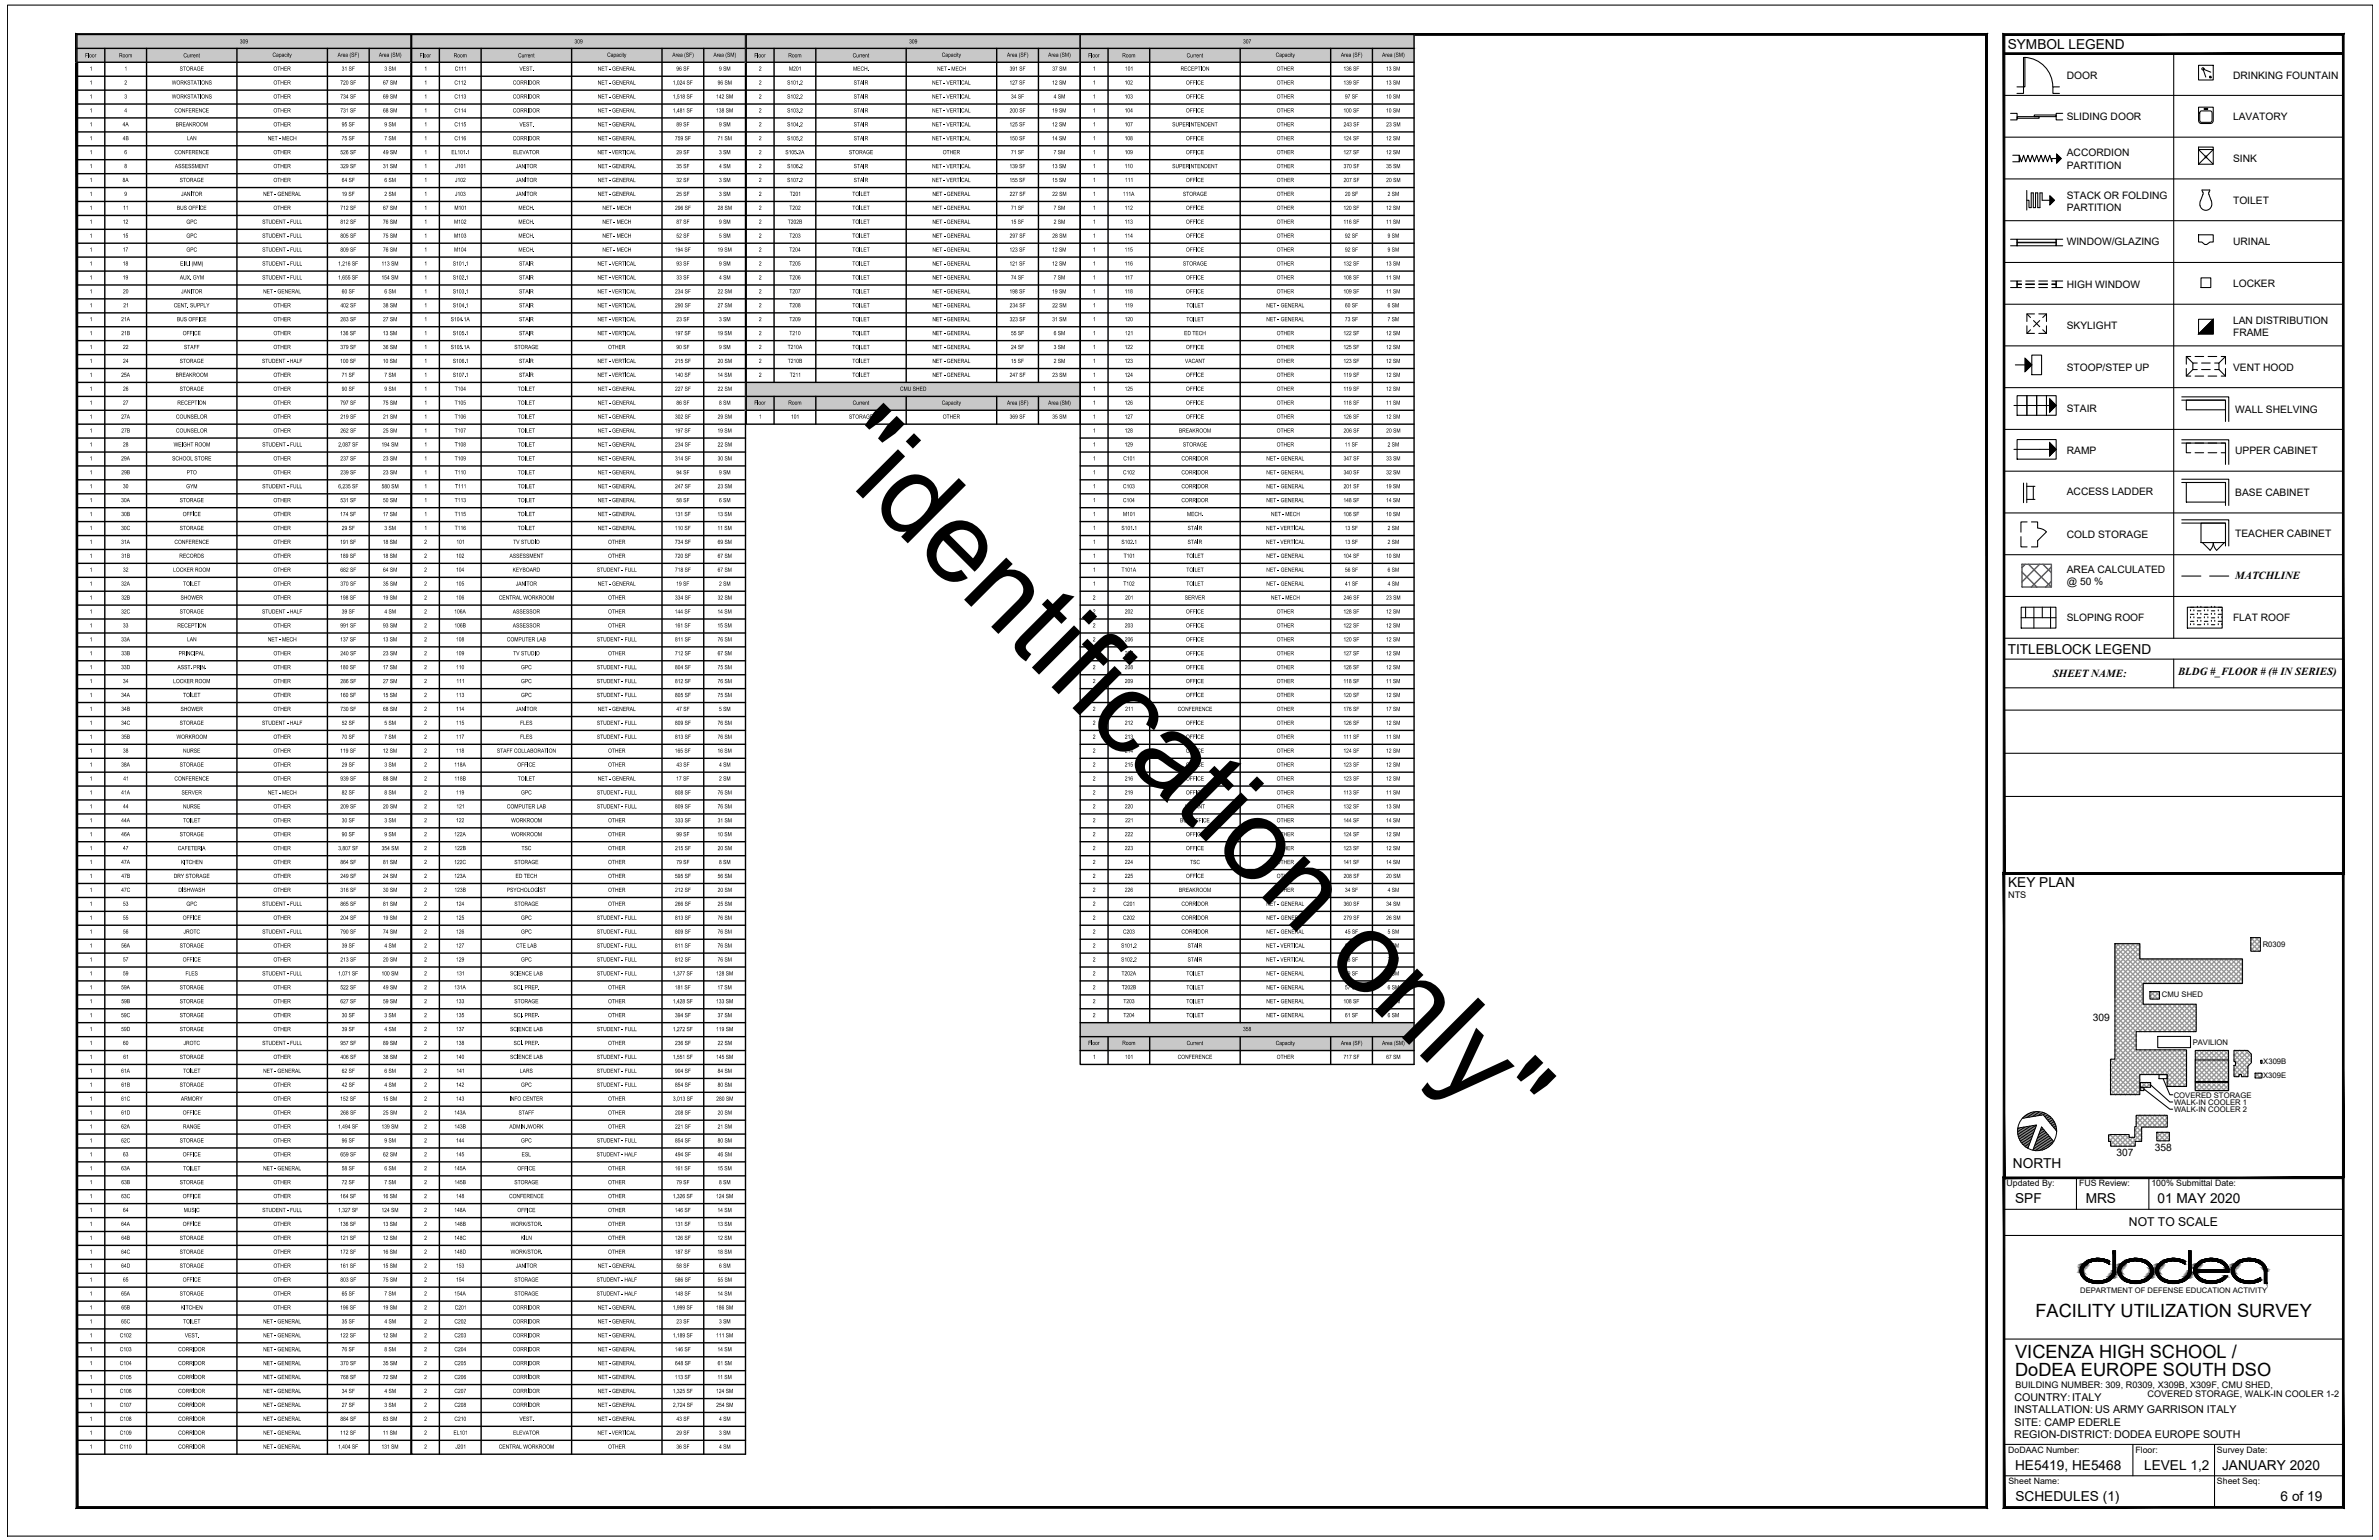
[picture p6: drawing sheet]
<svg xmlns="http://www.w3.org/2000/svg" width="432mm" height="279mm" viewBox="0 0 432 279" stroke-linecap="round" stroke-linejoin="round" font-family="sans-serif">
<defs><g id="words">
<text font-size="20.8" x="149.1" y="82.9" transform="rotate(45 149.1 82.9)">&quot;identification only&quot;</text>
<g font-size="3.3">
<text x="369.5" y="238.9">FACILITY UTILIZATION SURVEY</text>
<text x="365.8" y="246.4">VICENZA HIGH SCHOOL /</text>
<text x="365.8" y="249.6">DoDEA EUROPE SOUTH DSO</text>
</g>
<g font-size="2.5">
<text x="364.4" y="8.9">SYMBOL LEGEND</text>
<text x="364.4" y="118.7">TITLEBLOCK LEGEND</text>
<text x="364.5" y="161">KEY PLAN</text>
<text x="365.4" y="211.9">NORTH</text>
<text x="365.8" y="218.3">SPF</text>
<text x="378.6" y="218.3">MRS</text>
<text x="391.6" y="218.3">01 MAY 2020</text>
<text x="365.8" y="266.6">HE5419, HE5468</text>
<text x="389.2" y="266.6">LEVEL 1,2</text>
<text x="403.3" y="266.6">JANUARY 2020</text>
<text x="365.8" y="272.3">SCHEDULES (1)</text>
<text x="413.9" y="272.3">6 of 19</text>
</g>
<text font-size="2.2" x="386.4" y="222.5">NOT TO SCALE</text>
<g font-size="2">
<text x="405.7" y="105">MATCHLINE</text>
<text x="372.6" y="122.7">SHEET NAME:</text>
<text x="395.3" y="122.5">BLDG #_FLOOR # (# IN SERIES)</text>
</g>
<g font-size="1.9">
<text x="375.1" y="14.3">DOOR</text>
<text x="405.3" y="14.3">DRINKING FOUNTAIN</text>
<text x="375.1" y="21.8">SLIDING DOOR</text>
<text x="405.3" y="21.8">LAVATORY</text>
<text x="375.1" y="28.4">ACCORDION</text>
<text x="405.3" y="29.4">SINK</text>
<text x="375.1" y="30.6">PARTITION</text>
<text x="375.1" y="36.1">STACK OR FOLDING</text>
<text x="375.1" y="38.3">PARTITION</text>
<text x="405.3" y="37">TOILET</text>
<text x="375.1" y="44.5">WINDOW/GLAZING</text>
<text x="405.3" y="44.5">URINAL</text>
<text x="375.1" y="52.2">HIGH WINDOW</text>
<text x="405.3" y="52.1">LOCKER</text>
<text x="375.1" y="59.7">SKYLIGHT</text>
<text x="405.3" y="58.8">LAN DISTRIBUTION</text>
<text x="405.3" y="61">FRAME</text>
<text x="375.1" y="67.3">STOOP/STEP UP</text>
<text x="405.3" y="67.3">VENT HOOD</text>
<text x="375.1" y="74.8">STAIR</text>
<text x="405.7" y="74.9">WALL SHELVING</text>
<text x="375.1" y="82.5">RAMP</text>
<text x="405.7" y="82.5">UPPER CABINET</text>
<text x="375.1" y="89.9">ACCESS LADDER</text>
<text x="405.7" y="90">BASE CABINET</text>
<text x="375.1" y="97.6">COLD STORAGE</text>
<text x="405.7" y="97.5">TEACHER CABINET</text>
<text x="375.1" y="103.9">AREA CALCULATED</text>
<text x="375.1" y="106.1">@ 50 %</text>
<text x="375.1" y="112.7">SLOPING ROOF</text>
<text x="405.3" y="112.7">FLAT ROOF</text>
<text x="379.9" y="185.2">309</text>
<text x="384.1" y="209.8">307</text>
<text x="391.1" y="208.7">358</text>
<text x="365.6" y="256.4">INSTALLATION: US ARMY GARRISON ITALY</text>
<text x="365.6" y="254.2">COUNTRY:ITALY</text>
<text x="365.6" y="260.9">REGION-DISTRICT:DODEA EUROPE SOUTH</text>
<text x="365.7" y="258.6">SITE: CAMP EDERLE</text>
</g>
<g font-size="1.7">
<text x="364.5" y="162.9">NTS</text>
<text x="365.8" y="251.7">BUILDING NUMBER: 309, R0309, X309B, X309F, CMU SHED,</text>
<text x="389.8" y="253.5">COVERED STORAGE, WALK-IN COOLER 1-2</text>
</g>
<g font-size="1.6">
<text x="364.2" y="215.3">Updated By:</text>
<text x="377.4" y="215.3">FUS Review:</text>
<text x="390.5" y="215.3">100% Submittal Date:</text>
<text x="364.5" y="263.6">DoDAAC Number:</text>
<text x="387.6" y="263.6">Floor:</text>
<text x="402.4" y="263.6">Survey Date:</text>
<text x="364.5" y="269.3">Sheet Name:</text>
<text x="402.4" y="269.3">Sheet Seq:</text>
</g>
<g font-size="1.4">
<text x="410.7" y="171.8">R0309</text>
<text x="392.4" y="181">CMU SHED</text>
<text x="398" y="189.6">PAVILION</text>
<text x="410.8" y="195.6">X309E</text>
<text x="410.8" y="193.1">X309B</text>
<text x="394.5" y="199.2">COVERED STORAGE</text>
<text x="394.6" y="200.5">WALK-IN COOLER 1</text>
<text x="394.6" y="201.8">WALK-IN COOLER 2</text>
<text x="377.6" y="234.6">DEPARTMENT OF DEFENSE EDUCATION ACTIVITY</text>
</g>
<g font-size="1.2">
<text x="15.4" y="10.4">Floor</text>
<text x="21.6" y="10.4">Room</text>
<text x="33.3" y="10.4">Current</text>
<text x="43.5" y="7.9">309</text>
<text x="49.5" y="10.3">Capacity</text>
<text x="61.3" y="10.3">Area (SF)</text>
<text x="68.8" y="10.3">Area (SM)</text>
<text x="76.2" y="10.4">Floor</text>
<text x="82.3" y="10.4">Room</text>
<text x="94" y="10.4">Current</text>
<text x="104.3" y="7.9">309</text>
<text x="110.2" y="10.3">Capacity</text>
<text x="122" y="10.3">Area (SF)</text>
<text x="129.5" y="10.3">Area (SM)</text>
<text x="136.9" y="10.4">Floor</text>
<text x="143.1" y="10.4">Room</text>
<text x="154.8" y="10.4">Current</text>
<text x="165" y="7.9">309</text>
<text x="170.9" y="10.3">Capacity</text>
<text x="182.8" y="10.3">Area (SF)</text>
<text x="190.2" y="10.3">Area (SM)</text>
<text x="197.5" y="10.4">Floor</text>
<text x="203.7" y="10.4">Room</text>
<text x="215.4" y="10.4">Current</text>
<text x="225.6" y="7.9">307</text>
<text x="231.5" y="10.3">Capacity</text>
<text x="243.4" y="10.3">Area (SF)</text>
<text x="250.8" y="10.3">Area (SM)</text>
<text x="16.3" y="12.8">1</text>
<text x="16.3" y="15.3">1</text>
<text x="16.3" y="17.9">1</text>
<text x="22.6" y="17.9">3</text>
<text x="22.6" y="15.3">2</text>
<text x="22.6" y="12.8">1</text>
<text x="31.2" y="15.4">WORKSTATIONS</text>
<text x="31.2" y="17.9">WORKSTATIONS</text>
<text x="32.6" y="12.8">STORAGE</text>
<text x="49.6" y="12.8">OTHER</text>
<text x="49.6" y="15.4">OTHER</text>
<text x="49.6" y="17.9">OTHER</text>
<text x="61.8" y="15.4">720 SF</text>
<text x="61.8" y="17.9">734 SF</text>
<text x="62" y="12.8">31 SF</text>
<text x="69.5" y="15.4">67 SM</text>
<text x="69.5" y="17.9">69 SM</text>
<text x="69.8" y="12.8">3 SM</text>
<text x="77" y="12.8">1</text>
<text x="77" y="15.3">1</text>
<text x="77" y="17.9">1</text>
<text x="82.5" y="15.4">C112</text>
<text x="82.5" y="17.9">C113</text>
<text x="82.5" y="12.8">C111</text>
<text x="93.1" y="15.4">CORRIDOR</text>
<text x="93.1" y="17.9">CORRIDOR</text>
<text x="94.3" y="12.8">VEST.</text>
<text x="108.5" y="12.8">NET - GENERAL</text>
<text x="108.5" y="15.4">NET - GENERAL</text>
<text x="108.5" y="17.9">NET - GENERAL</text>
<text x="122.1" y="15.4">1,024 SF</text>
<text x="122.1" y="17.9">1,518 SF</text>
<text x="122.8" y="12.8">96 SF</text>
<text x="130" y="17.9">142 SM</text>
<text x="130.3" y="15.4">96 SM</text>
<text x="130.5" y="12.8">9 SM</text>
<text x="137.7" y="12.8">2</text>
<text x="137.7" y="15.3">2</text>
<text x="137.7" y="17.9">2</text>
<text x="142.9" y="15.4">S101.2</text>
<text x="142.9" y="17.9">S102.2</text>
<text x="143.2" y="12.8">M201</text>
<text x="154.8" y="12.8">MECH.</text>
<text x="154.9" y="15.4">STAIR</text>
<text x="154.9" y="17.9">STAIR</text>
<text x="169.2" y="15.4">NET - VERTICAL</text>
<text x="169.2" y="17.9">NET - VERTICAL</text>
<text x="170.1" y="12.8">NET - MECH</text>
<text x="183.2" y="15.4">127 SF</text>
<text x="183.3" y="12.8">391 SF</text>
<text x="183.5" y="17.9">34 SF</text>
<text x="191" y="15.4">12 SM</text>
<text x="191" y="12.8">37 SM</text>
<text x="191.3" y="17.9">4 SM</text>
<text x="198.4" y="12.8">1</text>
<text x="198.4" y="15.3">1</text>
<text x="198.4" y="17.9">1</text>
<text x="204.1" y="15.3">102</text>
<text x="204.1" y="17.9">103</text>
<text x="204.2" y="12.8">101</text>
<text x="214.3" y="12.8">RECEPTION</text>
<text x="215.2" y="15.4">OFFICE</text>
<text x="215.2" y="17.9">OFFICE</text>
<text x="231.7" y="12.8">OTHER</text>
<text x="231.7" y="15.4">OTHER</text>
<text x="231.7" y="17.9">OTHER</text>
<text x="243.8" y="12.8">136 SF</text>
<text x="243.8" y="15.4">139 SF</text>
<text x="244.1" y="17.9">97 SF</text>
<text x="251.6" y="12.8">13 SM</text>
<text x="251.6" y="15.4">13 SM</text>
<text x="251.6" y="17.9">10 SM</text>
<text x="16.3" y="20.4">1</text>
<text x="16.3" y="22.9">1</text>
<text x="22.3" y="22.9">4A</text>
<text x="22.6" y="20.4">4</text>
<text x="31.7" y="20.4">CONFERENCE</text>
<text x="31.9" y="22.9">BREAKROOM</text>
<text x="49.6" y="20.4">OTHER</text>
<text x="49.6" y="22.9">OTHER</text>
<text x="61.8" y="20.4">731 SF</text>
<text x="62" y="22.9">95 SF</text>
<text x="69.5" y="20.4">68 SM</text>
<text x="69.8" y="22.9">9 SM</text>
<text x="77" y="20.4">1</text>
<text x="77" y="22.9">1</text>
<text x="82.5" y="22.9">C115</text>
<text x="82.5" y="20.4">C114</text>
<text x="93.1" y="20.4">CORRIDOR</text>
<text x="94.3" y="22.9">VEST.</text>
<text x="108.5" y="20.4">NET - GENERAL</text>
<text x="108.5" y="22.9">NET - GENERAL</text>
<text x="122.1" y="20.4">1,481 SF</text>
<text x="122.8" y="22.9">89 SF</text>
<text x="130" y="20.4">138 SM</text>
<text x="130.5" y="22.9">9 SM</text>
<text x="137.7" y="20.4">2</text>
<text x="137.7" y="22.9">2</text>
<text x="142.9" y="20.4">S103.2</text>
<text x="142.9" y="22.9">S104.2</text>
<text x="154.9" y="20.4">STAIR</text>
<text x="154.9" y="22.9">STAIR</text>
<text x="169.2" y="20.4">NET - VERTICAL</text>
<text x="169.2" y="22.9">NET - VERTICAL</text>
<text x="183.2" y="22.9">125 SF</text>
<text x="183.3" y="20.4">200 SF</text>
<text x="191" y="20.4">19 SM</text>
<text x="191" y="22.9">12 SM</text>
<text x="198.4" y="20.4">1</text>
<text x="198.4" y="22.9">1</text>
<text x="204.1" y="20.4">104</text>
<text x="204.1" y="22.9">107</text>
<text x="212.8" y="22.9">SUPERINTENDENT</text>
<text x="215.2" y="20.4">OFFICE</text>
<text x="231.7" y="20.4">OTHER</text>
<text x="231.7" y="22.9">OTHER</text>
<text x="243.8" y="20.4">100 SF</text>
<text x="243.9" y="22.9">243 SF</text>
<text x="251.6" y="20.4">10 SM</text>
<text x="251.6" y="22.9">23 SM</text>
<text x="16.3" y="25.4">1</text>
<text x="16.3" y="28">1</text>
<text x="22.3" y="25.4">4B</text>
<text x="22.6" y="28">6</text>
<text x="31.7" y="28">CONFERENCE</text>
<text x="33.9" y="25.4">LAN</text>
<text x="48.6" y="25.5">NET - MECH</text>
<text x="49.6" y="28">OTHER</text>
<text x="61.8" y="28">526 SF</text>
<text x="62" y="25.5">75 SF</text>
<text x="69.5" y="28">49 SM</text>
<text x="69.8" y="25.5">7 SM</text>
<text x="77" y="25.4">1</text>
<text x="77" y="28">1</text>
<text x="81.9" y="28">EL101.1</text>
<text x="82.5" y="25.5">C116</text>
<text x="93.1" y="25.5">CORRIDOR</text>
<text x="93.1" y="28">ELEVATOR</text>
<text x="108.5" y="28">NET - VERTICAL</text>
<text x="108.5" y="25.5">NET - GENERAL</text>
<text x="122.5" y="25.5">759 SF</text>
<text x="122.8" y="28">29 SF</text>
<text x="130.3" y="25.5">71 SM</text>
<text x="130.5" y="28">3 SM</text>
<text x="137.7" y="25.4">2</text>
<text x="137.7" y="28">2</text>
<text x="142.5" y="28">S105.2A</text>
<text x="142.9" y="25.5">S105.2</text>
<text x="154.1" y="28">STORAGE</text>
<text x="154.9" y="25.5">STAIR</text>
<text x="169.2" y="25.5">NET - VERTICAL</text>
<text x="171.1" y="28">OTHER</text>
<text x="183.2" y="25.5">150 SF</text>
<text x="183.5" y="28">71 SF</text>
<text x="191" y="25.5">14 SM</text>
<text x="191.2" y="28">7 SM</text>
<text x="198.4" y="25.4">1</text>
<text x="198.4" y="28">1</text>
<text x="204.1" y="25.4">108</text>
<text x="204.1" y="28">109</text>
<text x="215.2" y="25.5">OFFICE</text>
<text x="215.2" y="28">OFFICE</text>
<text x="231.7" y="25.5">OTHER</text>
<text x="231.7" y="28">OTHER</text>
<text x="243.8" y="25.5">124 SF</text>
<text x="243.8" y="28">127 SF</text>
<text x="251.6" y="25.5">12 SM</text>
<text x="251.6" y="28">12 SM</text>
<text x="16.3" y="30.5">1</text>
<text x="16.3" y="33">1</text>
<text x="16.3" y="35.6">1</text>
<text x="22.2" y="33">8A</text>
<text x="22.6" y="30.5">8</text>
<text x="22.6" y="35.6">9</text>
<text x="31.7" y="30.5">ASSESSMENT</text>
<text x="32.6" y="33">STORAGE</text>
<text x="32.9" y="35.6">JANITOR</text>
<text x="47.7" y="35.6">NET - GENERAL</text>
<text x="49.6" y="30.5">OTHER</text>
<text x="49.6" y="33">OTHER</text>
<text x="61.8" y="30.5">329 SF</text>
<text x="62" y="35.6">19 SF</text>
<text x="62" y="33">64 SF</text>
<text x="69.5" y="30.5">31 SM</text>
<text x="69.8" y="33">6 SM</text>
<text x="69.8" y="35.6">2 SM</text>
<text x="77" y="30.5">1</text>
<text x="77" y="33">1</text>
<text x="77" y="35.6">1</text>
<text x="82.6" y="33">J102</text>
<text x="82.6" y="35.6">J103</text>
<text x="82.6" y="30.5">J101</text>
<text x="93.6" y="30.5">JANITOR</text>
<text x="93.6" y="33">JANITOR</text>
<text x="93.6" y="35.6">JANITOR</text>
<text x="108.5" y="30.5">NET - GENERAL</text>
<text x="108.5" y="33">NET - GENERAL</text>
<text x="108.5" y="35.6">NET - GENERAL</text>
<text x="122.8" y="30.5">35 SF</text>
<text x="122.8" y="33">32 SF</text>
<text x="122.8" y="35.6">25 SF</text>
<text x="130.5" y="30.5">4 SM</text>
<text x="130.5" y="33">3 SM</text>
<text x="130.5" y="35.6">3 SM</text>
<text x="137.7" y="30.5">2</text>
<text x="137.7" y="33">2</text>
<text x="137.7" y="35.6">2</text>
<text x="142.9" y="30.5">S106.2</text>
<text x="142.9" y="33">S107.2</text>
<text x="143.3" y="35.6">T201</text>
<text x="154.7" y="35.6">TOILET</text>
<text x="154.9" y="30.5">STAIR</text>
<text x="154.9" y="33">STAIR</text>
<text x="169.2" y="30.5">NET - VERTICAL</text>
<text x="169.2" y="33">NET - VERTICAL</text>
<text x="169.2" y="35.6">NET - GENERAL</text>
<text x="183.2" y="30.5">139 SF</text>
<text x="183.2" y="33">155 SF</text>
<text x="183.3" y="35.6">227 SF</text>
<text x="191" y="30.5">13 SM</text>
<text x="191" y="33">15 SM</text>
<text x="191" y="35.6">22 SM</text>
<text x="198.4" y="30.5">1</text>
<text x="198.4" y="33">1</text>
<text x="198.4" y="35.6">1</text>
<text x="203.8" y="35.6">111A</text>
<text x="204.1" y="30.5">110</text>
<text x="204.2" y="33">111</text>
<text x="212.8" y="30.5">SUPERINTENDENT</text>
<text x="214.7" y="35.6">STORAGE</text>
<text x="215.2" y="33">OFFICE</text>
<text x="231.7" y="30.5">OTHER</text>
<text x="231.7" y="33">OTHER</text>
<text x="231.7" y="35.6">OTHER</text>
<text x="243.9" y="30.5">370 SF</text>
<text x="243.9" y="33">207 SF</text>
<text x="244.1" y="35.6">20 SF</text>
<text x="251.6" y="30.5">35 SM</text>
<text x="251.6" y="33">20 SM</text>
<text x="251.9" y="35.6">2 SM</text>
<text x="16.3" y="38.1">1</text>
<text x="16.3" y="40.6">1</text>
<text x="22.3" y="40.6">12</text>
<text x="22.3" y="38.1">11</text>
<text x="32.1" y="38.1">BUS OFFICE</text>
<text x="33.8" y="40.6">GPC</text>
<text x="47.6" y="40.6">STUDENT - FULL</text>
<text x="49.6" y="38.1">OTHER</text>
<text x="61.8" y="38.1">712 SF</text>
<text x="61.8" y="40.6">812 SF</text>
<text x="69.5" y="38.1">67 SM</text>
<text x="69.5" y="40.6">76 SM</text>
<text x="77" y="38.1">1</text>
<text x="77" y="40.6">1</text>
<text x="82.4" y="40.6">M102</text>
<text x="82.5" y="38.1">M101</text>
<text x="94.1" y="38.1">MECH.</text>
<text x="94.1" y="40.6">MECH.</text>
<text x="109.3" y="38.1">NET - MECH</text>
<text x="109.3" y="40.6">NET - MECH</text>
<text x="122.5" y="38.1">296 SF</text>
<text x="122.8" y="40.6">87 SF</text>
<text x="130.3" y="38.1">28 SM</text>
<text x="130.5" y="40.6">9 SM</text>
<text x="137.7" y="38.1">2</text>
<text x="137.7" y="40.6">2</text>
<text x="143" y="40.6">T202B</text>
<text x="143.3" y="38.1">T202</text>
<text x="154.7" y="38.1">TOILET</text>
<text x="154.7" y="40.6">TOILET</text>
<text x="169.2" y="38.1">NET - GENERAL</text>
<text x="169.2" y="40.6">NET - GENERAL</text>
<text x="183.5" y="40.6">15 SF</text>
<text x="183.5" y="38.1">71 SF</text>
<text x="191.2" y="38.1">7 SM</text>
<text x="191.2" y="40.6">2 SM</text>
<text x="198.4" y="38.1">1</text>
<text x="198.4" y="40.6">1</text>
<text x="204.1" y="38.1">112</text>
<text x="204.1" y="40.6">113</text>
<text x="215.2" y="38.1">OFFICE</text>
<text x="215.2" y="40.6">OFFICE</text>
<text x="231.7" y="38.1">OTHER</text>
<text x="231.7" y="40.6">OTHER</text>
<text x="243.8" y="38.1">120 SF</text>
<text x="243.8" y="40.6">116 SF</text>
<text x="251.6" y="38.1">12 SM</text>
<text x="251.6" y="40.6">11 SM</text>
<text x="16.3" y="43.1">1</text>
<text x="16.3" y="45.6">1</text>
<text x="22.3" y="43.1">15</text>
<text x="22.3" y="45.6">17</text>
<text x="33.8" y="43.1">GPC</text>
<text x="33.8" y="45.6">GPC</text>
<text x="47.6" y="43.1">STUDENT - FULL</text>
<text x="47.6" y="45.6">STUDENT - FULL</text>
<text x="61.8" y="43.1">805 SF</text>
<text x="61.8" y="45.6">809 SF</text>
<text x="69.5" y="43.1">75 SM</text>
<text x="69.5" y="45.6">76 SM</text>
<text x="77" y="43.1">1</text>
<text x="77" y="45.6">1</text>
<text x="82.4" y="43.1">M103</text>
<text x="82.4" y="45.6">M104</text>
<text x="94.1" y="43.1">MECH.</text>
<text x="94.1" y="45.6">MECH.</text>
<text x="109.3" y="43.1">NET - MECH</text>
<text x="109.3" y="45.6">NET - MECH</text>
<text x="122.5" y="45.6">194 SF</text>
<text x="122.8" y="43.1">52 SF</text>
<text x="130.2" y="45.6">19 SM</text>
<text x="130.5" y="43.1">5 SM</text>
<text x="137.7" y="43.1">2</text>
<text x="137.7" y="45.6">2</text>
<text x="143.3" y="43.1">T203</text>
<text x="143.3" y="45.6">T204</text>
<text x="154.7" y="43.1">TOILET</text>
<text x="154.7" y="45.6">TOILET</text>
<text x="169.2" y="43.1">NET - GENERAL</text>
<text x="169.2" y="45.6">NET - GENERAL</text>
<text x="183.2" y="45.6">123 SF</text>
<text x="183.3" y="43.1">297 SF</text>
<text x="191" y="45.6">12 SM</text>
<text x="191" y="43.1">28 SM</text>
<text x="198.4" y="43.1">1</text>
<text x="198.4" y="45.6">1</text>
<text x="204.1" y="43.1">114</text>
<text x="204.1" y="45.6">115</text>
<text x="215.2" y="43.1">OFFICE</text>
<text x="215.2" y="45.6">OFFICE</text>
<text x="231.7" y="43.1">OTHER</text>
<text x="231.7" y="45.6">OTHER</text>
<text x="244.1" y="43.1">92 SF</text>
<text x="244.1" y="45.6">92 SF</text>
<text x="251.9" y="43.1">9 SM</text>
<text x="251.9" y="45.6">9 SM</text>
<text x="16.3" y="48.2">1</text>
<text x="16.3" y="50.7">1</text>
<text x="16.3" y="53.2">1</text>
<text x="22.3" y="48.2">18</text>
<text x="22.3" y="50.7">19</text>
<text x="22.3" y="53.2">20</text>
<text x="32.6" y="50.7">AUX. GYM</text>
<text x="32.7" y="48.2">EI/LI (MM)</text>
<text x="32.9" y="53.2">JANITOR</text>
<text x="47.6" y="48.2">STUDENT - FULL</text>
<text x="47.6" y="50.7">STUDENT - FULL</text>
<text x="47.7" y="53.2">NET - GENERAL</text>
<text x="61.4" y="48.2">1,216 SF</text>
<text x="61.4" y="50.7">1,655 SF</text>
<text x="62" y="53.2">60 SF</text>
<text x="69.2" y="48.2">113 SM</text>
<text x="69.2" y="50.7">154 SM</text>
<text x="69.8" y="53.2">6 SM</text>
<text x="77" y="48.2">1</text>
<text x="77" y="50.7">1</text>
<text x="77" y="53.2">1</text>
<text x="82.2" y="48.2">S101.1</text>
<text x="82.2" y="50.7">S102.1</text>
<text x="82.2" y="53.2">S103.1</text>
<text x="94.2" y="48.2">STAIR</text>
<text x="94.2" y="50.7">STAIR</text>
<text x="94.2" y="53.2">STAIR</text>
<text x="108.5" y="48.2">NET - VERTICAL</text>
<text x="108.5" y="50.7">NET - VERTICAL</text>
<text x="108.5" y="53.2">NET - VERTICAL</text>
<text x="122.5" y="53.2">234 SF</text>
<text x="122.8" y="48.2">93 SF</text>
<text x="122.8" y="50.7">33 SF</text>
<text x="130.3" y="53.2">22 SM</text>
<text x="130.5" y="48.2">9 SM</text>
<text x="130.5" y="50.7">4 SM</text>
<text x="137.7" y="48.2">2</text>
<text x="137.7" y="50.7">2</text>
<text x="137.7" y="53.2">2</text>
<text x="143.3" y="48.2">T205</text>
<text x="143.3" y="50.7">T206</text>
<text x="143.3" y="53.2">T207</text>
<text x="154.7" y="48.2">TOILET</text>
<text x="154.7" y="50.7">TOILET</text>
<text x="154.7" y="53.2">TOILET</text>
<text x="169.2" y="48.2">NET - GENERAL</text>
<text x="169.2" y="50.7">NET - GENERAL</text>
<text x="169.2" y="53.2">NET - GENERAL</text>
<text x="183.2" y="48.2">121 SF</text>
<text x="183.2" y="53.2">198 SF</text>
<text x="183.5" y="50.7">74 SF</text>
<text x="191" y="48.2">12 SM</text>
<text x="191" y="53.2">19 SM</text>
<text x="191.2" y="50.7">7 SM</text>
<text x="198.4" y="48.2">1</text>
<text x="198.4" y="50.7">1</text>
<text x="198.4" y="53.2">1</text>
<text x="204.1" y="48.2">116</text>
<text x="204.1" y="50.7">117</text>
<text x="204.1" y="53.2">118</text>
<text x="214.7" y="48.2">STORAGE</text>
<text x="215.2" y="50.7">OFFICE</text>
<text x="215.2" y="53.2">OFFICE</text>
<text x="231.7" y="48.2">OTHER</text>
<text x="231.7" y="50.7">OTHER</text>
<text x="231.7" y="53.2">OTHER</text>
<text x="243.8" y="48.2">132 SF</text>
<text x="243.8" y="50.7">108 SF</text>
<text x="243.8" y="53.2">109 SF</text>
<text x="251.6" y="48.2">13 SM</text>
<text x="251.6" y="50.7">11 SM</text>
<text x="251.6" y="53.2">11 SM</text>
<text x="16.3" y="55.7">1</text>
<text x="16.3" y="58.3">1</text>
<text x="22" y="58.3">21A</text>
<text x="22.4" y="55.7">21</text>
<text x="31.5" y="55.8">CENT. SUPPLY</text>
<text x="32.1" y="58.3">BUS OFFICE</text>
<text x="49.6" y="55.8">OTHER</text>
<text x="49.6" y="58.3">OTHER</text>
<text x="61.8" y="55.8">402 SF</text>
<text x="61.8" y="58.3">283 SF</text>
<text x="69.5" y="55.8">38 SM</text>
<text x="69.5" y="58.3">27 SM</text>
<text x="77" y="55.7">1</text>
<text x="77" y="58.3">1</text>
<text x="81.8" y="58.3">S104.1A</text>
<text x="82.2" y="55.8">S104.1</text>
<text x="94.2" y="55.8">STAIR</text>
<text x="94.2" y="58.3">STAIR</text>
<text x="108.5" y="55.8">NET - VERTICAL</text>
<text x="108.5" y="58.3">NET - VERTICAL</text>
<text x="122.5" y="55.8">290 SF</text>
<text x="122.8" y="58.3">23 SF</text>
<text x="130.3" y="55.8">27 SM</text>
<text x="130.5" y="58.3">3 SM</text>
<text x="137.7" y="55.7">2</text>
<text x="137.7" y="58.3">2</text>
<text x="143.3" y="55.7">T208</text>
<text x="143.3" y="58.3">T209</text>
<text x="154.7" y="55.8">TOILET</text>
<text x="154.7" y="58.3">TOILET</text>
<text x="169.2" y="55.8">NET - GENERAL</text>
<text x="169.2" y="58.3">NET - GENERAL</text>
<text x="183.3" y="55.8">234 SF</text>
<text x="183.3" y="58.3">323 SF</text>
<text x="191" y="55.8">22 SM</text>
<text x="191" y="58.3">31 SM</text>
<text x="198.4" y="55.7">1</text>
<text x="198.4" y="58.3">1</text>
<text x="204.1" y="55.7">119</text>
<text x="204.1" y="58.3">120</text>
<text x="215.3" y="55.8">TOILET</text>
<text x="215.3" y="58.3">TOILET</text>
<text x="229.8" y="55.8">NET - GENERAL</text>
<text x="229.8" y="58.3">NET - GENERAL</text>
<text x="244.1" y="55.8">60 SF</text>
<text x="244.1" y="58.3">73 SF</text>
<text x="251.9" y="55.8">6 SM</text>
<text x="251.9" y="58.3">7 SM</text>
<text x="16.3" y="60.8">1</text>
<text x="16.3" y="63.3">1</text>
<text x="16.3" y="65.8">1</text>
<text x="22" y="60.8">21B</text>
<text x="22.3" y="63.3">22</text>
<text x="22.3" y="65.8">24</text>
<text x="32.6" y="65.9">STORAGE</text>
<text x="33.2" y="60.8">OFFICE</text>
<text x="33.4" y="63.3">STAFF</text>
<text x="47.6" y="65.9">STUDENT - HALF</text>
<text x="49.6" y="60.8">OTHER</text>
<text x="49.6" y="63.3">OTHER</text>
<text x="61.7" y="60.8">136 SF</text>
<text x="61.7" y="65.9">100 SF</text>
<text x="61.8" y="63.3">379 SF</text>
<text x="69.5" y="60.8">13 SM</text>
<text x="69.5" y="65.9">10 SM</text>
<text x="69.5" y="63.3">36 SM</text>
<text x="77" y="60.8">1</text>
<text x="77" y="63.3">1</text>
<text x="77" y="65.8">1</text>
<text x="81.8" y="63.3">S105.1A</text>
<text x="82.2" y="60.8">S105.1</text>
<text x="82.2" y="65.9">S106.1</text>
<text x="93.3" y="63.3">STORAGE</text>
<text x="94.2" y="60.8">STAIR</text>
<text x="94.2" y="65.9">STAIR</text>
<text x="108.5" y="60.8">NET - VERTICAL</text>
<text x="108.5" y="65.9">NET - VERTICAL</text>
<text x="110.4" y="63.3">OTHER</text>
<text x="122.5" y="60.8">197 SF</text>
<text x="122.5" y="65.9">215 SF</text>
<text x="122.8" y="63.3">90 SF</text>
<text x="130.2" y="60.8">19 SM</text>
<text x="130.3" y="65.9">20 SM</text>
<text x="130.5" y="63.3">9 SM</text>
<text x="137.7" y="60.8">2</text>
<text x="137.7" y="63.3">2</text>
<text x="137.7" y="65.8">2</text>
<text x="143" y="63.3">T210A</text>
<text x="143" y="65.8">T210B</text>
<text x="143.3" y="60.8">T210</text>
<text x="154.7" y="60.8">TOILET</text>
<text x="154.7" y="63.3">TOILET</text>
<text x="154.7" y="65.9">TOILET</text>
<text x="169.2" y="60.8">NET - GENERAL</text>
<text x="169.2" y="63.3">NET - GENERAL</text>
<text x="169.2" y="65.9">NET - GENERAL</text>
<text x="183.5" y="65.9">15 SF</text>
<text x="183.5" y="60.8">55 SF</text>
<text x="183.5" y="63.3">24 SF</text>
<text x="191.2" y="60.8">6 SM</text>
<text x="191.2" y="63.3">3 SM</text>
<text x="191.2" y="65.9">2 SM</text>
<text x="198.4" y="60.8">1</text>
<text x="198.4" y="63.3">1</text>
<text x="198.4" y="65.8">1</text>
<text x="204.1" y="63.3">122</text>
<text x="204.1" y="65.8">123</text>
<text x="204.2" y="60.8">121</text>
<text x="214.9" y="60.8">ED TECH</text>
<text x="215.1" y="65.9">VACANT</text>
<text x="215.2" y="63.3">OFFICE</text>
<text x="231.7" y="60.8">OTHER</text>
<text x="231.7" y="63.3">OTHER</text>
<text x="231.7" y="65.9">OTHER</text>
<text x="243.8" y="60.8">122 SF</text>
<text x="243.8" y="63.3">125 SF</text>
<text x="243.8" y="65.9">123 SF</text>
<text x="251.6" y="60.8">12 SM</text>
<text x="251.6" y="63.3">12 SM</text>
<text x="251.6" y="65.9">12 SM</text>
<text x="16.3" y="68.4">1</text>
<text x="16.3" y="70.9">1</text>
<text x="22" y="68.4">25A</text>
<text x="22.3" y="70.9">26</text>
<text x="31.9" y="68.4">BREAKROOM</text>
<text x="32.6" y="70.9">STORAGE</text>
<text x="49.6" y="68.4">OTHER</text>
<text x="49.6" y="70.9">OTHER</text>
<text x="62" y="68.4">71 SF</text>
<text x="62" y="70.9">90 SF</text>
<text x="69.8" y="68.4">7 SM</text>
<text x="69.8" y="70.9">9 SM</text>
<text x="77" y="68.4">1</text>
<text x="77" y="70.9">1</text>
<text x="82.2" y="68.4">S107.1</text>
<text x="82.5" y="70.9">T104</text>
<text x="94" y="70.9">TOILET</text>
<text x="94.2" y="68.4">STAIR</text>
<text x="108.5" y="68.4">NET - VERTICAL</text>
<text x="108.5" y="70.9">NET - GENERAL</text>
<text x="122.5" y="68.4">140 SF</text>
<text x="122.5" y="70.9">227 SF</text>
<text x="130.2" y="68.4">14 SM</text>
<text x="130.3" y="70.9">22 SM</text>
<text x="137.7" y="68.4">2</text>
<text x="143.3" y="68.4">T211</text>
<text x="154.7" y="68.4">TOILET</text>
<text x="163.4" y="70.9">CMU SHED</text>
<text x="169.2" y="68.4">NET - GENERAL</text>
<text x="183.3" y="68.4">247 SF</text>
<text x="191" y="68.4">23 SM</text>
<text x="198.4" y="68.4">1</text>
<text x="198.4" y="70.9">1</text>
<text x="204.1" y="68.4">124</text>
<text x="204.1" y="70.9">125</text>
<text x="215.2" y="68.4">OFFICE</text>
<text x="215.2" y="70.9">OFFICE</text>
<text x="231.7" y="68.4">OTHER</text>
<text x="231.7" y="70.9">OTHER</text>
<text x="243.8" y="68.4">119 SF</text>
<text x="243.8" y="70.9">119 SF</text>
<text x="251.6" y="68.4">12 SM</text>
<text x="251.6" y="70.9">12 SM</text>
<text x="16.3" y="73.4">1</text>
<text x="16.3" y="76">1</text>
<text x="22" y="76">27A</text>
<text x="22.3" y="73.4">27</text>
<text x="31.9" y="76">COUNSELOR</text>
<text x="32.2" y="73.4">RECEPTION</text>
<text x="49.6" y="73.4">OTHER</text>
<text x="49.6" y="76">OTHER</text>
<text x="61.8" y="73.4">797 SF</text>
<text x="61.8" y="76">219 SF</text>
<text x="69.5" y="73.4">75 SM</text>
<text x="69.5" y="76">21 SM</text>
<text x="77" y="73.4">1</text>
<text x="77" y="76">1</text>
<text x="82.5" y="73.4">T105</text>
<text x="82.5" y="76">T106</text>
<text x="94" y="73.4">TOILET</text>
<text x="94" y="76">TOILET</text>
<text x="108.5" y="73.4">NET - GENERAL</text>
<text x="108.5" y="76">NET - GENERAL</text>
<text x="122.5" y="76">302 SF</text>
<text x="122.8" y="73.4">86 SF</text>
<text x="130.3" y="76">29 SM</text>
<text x="130.5" y="73.4">8 SM</text>
<text x="136.9" y="73.4">Floor</text>
<text x="137.7" y="76">1</text>
<text x="143.1" y="73.4">Room</text>
<text x="143.6" y="76">101</text>
<text x="154.1" y="76">STORAGE</text>
<text x="154.8" y="73.4">Current</text>
<text x="170.9" y="73.4">Capacity</text>
<text x="171.1" y="76">OTHER</text>
<text x="182.8" y="73.4">Area (SF)</text>
<text x="183.3" y="76">369 SF</text>
<text x="190.2" y="73.4">Area (SM)</text>
<text x="191" y="76">35 SM</text>
<text x="198.4" y="73.4">1</text>
<text x="198.4" y="76">1</text>
<text x="204.1" y="73.4">126</text>
<text x="204.1" y="76">127</text>
<text x="215.2" y="73.4">OFFICE</text>
<text x="215.2" y="76">OFFICE</text>
<text x="231.7" y="73.4">OTHER</text>
<text x="231.7" y="76">OTHER</text>
<text x="243.8" y="73.4">118 SF</text>
<text x="243.8" y="76">126 SF</text>
<text x="251.6" y="73.4">11 SM</text>
<text x="251.6" y="76">12 SM</text>
<text x="16.3" y="78.5">1</text>
<text x="16.3" y="81">1</text>
<text x="16.3" y="83.5">1</text>
<text x="22" y="83.5">29A</text>
<text x="22" y="78.5">27B</text>
<text x="22.3" y="81">28</text>
<text x="31.2" y="83.5">SCHOOL STORE</text>
<text x="31.5" y="81">WEIGHT ROOM</text>
<text x="31.9" y="78.5">COUNSELOR</text>
<text x="47.6" y="81">STUDENT - FULL</text>
<text x="49.6" y="78.5">OTHER</text>
<text x="49.6" y="83.5">OTHER</text>
<text x="61.4" y="81">2,087 SF</text>
<text x="61.8" y="78.5">262 SF</text>
<text x="61.8" y="83.5">237 SF</text>
<text x="69.2" y="81">194 SM</text>
<text x="69.5" y="78.5">25 SM</text>
<text x="69.5" y="83.5">23 SM</text>
<text x="77" y="78.5">1</text>
<text x="77" y="81">1</text>
<text x="77" y="83.5">1</text>
<text x="82.5" y="78.5">T107</text>
<text x="82.5" y="81">T108</text>
<text x="82.5" y="83.5">T109</text>
<text x="94" y="78.5">TOILET</text>
<text x="94" y="81">TOILET</text>
<text x="94" y="83.5">TOILET</text>
<text x="108.5" y="78.5">NET - GENERAL</text>
<text x="108.5" y="81">NET - GENERAL</text>
<text x="108.5" y="83.5">NET - GENERAL</text>
<text x="122.5" y="78.5">197 SF</text>
<text x="122.5" y="81">234 SF</text>
<text x="122.5" y="83.5">314 SF</text>
<text x="130.2" y="78.5">19 SM</text>
<text x="130.3" y="81">22 SM</text>
<text x="130.3" y="83.5">30 SM</text>
<text x="198.4" y="78.5">1</text>
<text x="198.4" y="81">1</text>
<text x="198.4" y="83.5">1</text>
<text x="203.9" y="83.5">C101</text>
<text x="204.1" y="78.5">128</text>
<text x="204.1" y="81">129</text>
<text x="214" y="78.5">BREAKROOM</text>
<text x="214.4" y="83.5">CORRIDOR</text>
<text x="214.7" y="81">STORAGE</text>
<text x="229.8" y="83.5">NET - GENERAL</text>
<text x="231.7" y="78.5">OTHER</text>
<text x="231.7" y="81">OTHER</text>
<text x="243.9" y="78.5">206 SF</text>
<text x="243.9" y="83.5">347 SF</text>
<text x="244.1" y="81">11 SF</text>
<text x="251.6" y="78.5">20 SM</text>
<text x="251.6" y="83.5">33 SM</text>
<text x="251.9" y="81">2 SM</text>
<text x="16.3" y="86.1">1</text>
<text x="16.3" y="88.6">1</text>
<text x="22" y="86.1">29B</text>
<text x="22.3" y="88.6">30</text>
<text x="33.8" y="88.6">GYM</text>
<text x="33.9" y="86.1">PTO</text>
<text x="47.6" y="88.6">STUDENT - FULL</text>
<text x="49.6" y="86.1">OTHER</text>
<text x="61.4" y="88.6">6,235 SF</text>
<text x="61.8" y="86.1">239 SF</text>
<text x="69.3" y="88.6">580 SM</text>
<text x="69.5" y="86.1">23 SM</text>
<text x="77" y="86.1">1</text>
<text x="77" y="88.6">1</text>
<text x="82.5" y="86.1">T110</text>
<text x="82.6" y="88.6">T111</text>
<text x="94" y="86.1">TOILET</text>
<text x="94" y="88.6">TOILET</text>
<text x="108.5" y="86.1">NET - GENERAL</text>
<text x="108.5" y="88.6">NET - GENERAL</text>
<text x="122.5" y="88.6">247 SF</text>
<text x="122.8" y="86.1">94 SF</text>
<text x="130.3" y="88.6">23 SM</text>
<text x="130.5" y="86.1">9 SM</text>
<text x="198.4" y="86.1">1</text>
<text x="198.4" y="88.6">1</text>
<text x="203.8" y="86.1">C102</text>
<text x="203.8" y="88.6">C103</text>
<text x="214.4" y="86.1">CORRIDOR</text>
<text x="214.4" y="88.6">CORRIDOR</text>
<text x="229.8" y="86.1">NET - GENERAL</text>
<text x="229.8" y="88.6">NET - GENERAL</text>
<text x="243.9" y="86.1">340 SF</text>
<text x="243.9" y="88.6">201 SF</text>
<text x="251.6" y="88.6">19 SM</text>
<text x="251.6" y="86.1">32 SM</text>
<text x="16.3" y="91.1">1</text>
<text x="16.3" y="93.6">1</text>
<text x="22" y="91.1">30A</text>
<text x="22" y="93.6">30B</text>
<text x="32.6" y="91.1">STORAGE</text>
<text x="33.2" y="93.6">OFFICE</text>
<text x="49.6" y="91.1">OTHER</text>
<text x="49.6" y="93.6">OTHER</text>
<text x="61.7" y="93.6">174 SF</text>
<text x="61.8" y="91.1">531 SF</text>
<text x="69.5" y="93.6">17 SM</text>
<text x="69.5" y="91.1">50 SM</text>
<text x="77" y="91.1">1</text>
<text x="77" y="93.6">1</text>
<text x="82.5" y="91.1">T113</text>
<text x="82.5" y="93.6">T115</text>
<text x="94" y="91.1">TOILET</text>
<text x="94" y="93.6">TOILET</text>
<text x="108.5" y="91.1">NET - GENERAL</text>
<text x="108.5" y="93.6">NET - GENERAL</text>
<text x="122.5" y="93.6">131 SF</text>
<text x="122.8" y="91.1">58 SF</text>
<text x="130.2" y="93.6">13 SM</text>
<text x="130.5" y="91.1">6 SM</text>
<text x="198.4" y="91.1">1</text>
<text x="198.4" y="93.6">1</text>
<text x="203.8" y="91.1">C104</text>
<text x="203.8" y="93.6">M101</text>
<text x="214.4" y="91.1">CORRIDOR</text>
<text x="215.4" y="93.6">MECH.</text>
<text x="229.8" y="91.1">NET - GENERAL</text>
<text x="230.7" y="93.6">NET - MECH</text>
<text x="243.8" y="91.1">148 SF</text>
<text x="243.8" y="93.6">106 SF</text>
<text x="251.6" y="91.1">14 SM</text>
<text x="251.6" y="93.6">10 SM</text>
<text x="16.3" y="96.2">1</text>
<text x="16.3" y="98.7">1</text>
<text x="16.3" y="101.2">1</text>
<text x="22" y="96.2">30C</text>
<text x="22" y="98.7">31A</text>
<text x="22" y="101.2">31B</text>
<text x="31.7" y="98.7">CONFERENCE</text>
<text x="32.5" y="101.2">RECORDS</text>
<text x="32.6" y="96.2">STORAGE</text>
<text x="49.6" y="96.2">OTHER</text>
<text x="49.6" y="98.7">OTHER</text>
<text x="49.6" y="101.2">OTHER</text>
<text x="61.7" y="98.7">191 SF</text>
<text x="61.7" y="101.2">189 SF</text>
<text x="62" y="96.2">29 SF</text>
<text x="69.5" y="98.7">18 SM</text>
<text x="69.5" y="101.2">18 SM</text>
<text x="69.8" y="96.2">3 SM</text>
<text x="77" y="98.7">2</text>
<text x="77" y="101.2">2</text>
<text x="77" y="96.2">1</text>
<text x="82.5" y="96.2">T116</text>
<text x="82.8" y="101.2">102</text>
<text x="82.8" y="98.7">101</text>
<text x="92.5" y="101.2">ASSESSMENT</text>
<text x="93.1" y="98.7">TV STUDIO</text>
<text x="94" y="96.2">TOILET</text>
<text x="108.5" y="96.2">NET - GENERAL</text>
<text x="110.4" y="98.7">OTHER</text>
<text x="110.4" y="101.2">OTHER</text>
<text x="122.5" y="96.2">110 SF</text>
<text x="122.5" y="98.7">734 SF</text>
<text x="122.5" y="101.2">720 SF</text>
<text x="130.2" y="96.2">11 SM</text>
<text x="130.3" y="98.7">69 SM</text>
<text x="130.3" y="101.2">67 SM</text>
<text x="198.4" y="96.2">1</text>
<text x="198.4" y="98.7">1</text>
<text x="198.4" y="101.2">1</text>
<text x="203.5" y="96.2">S101.1</text>
<text x="203.5" y="98.7">S102.1</text>
<text x="203.9" y="101.2">T101</text>
<text x="215.3" y="101.2">TOILET</text>
<text x="215.6" y="96.2">STAIR</text>
<text x="215.6" y="98.7">STAIR</text>
<text x="229.8" y="96.2">NET - VERTICAL</text>
<text x="229.8" y="98.7">NET - VERTICAL</text>
<text x="229.8" y="101.2">NET - GENERAL</text>
<text x="243.8" y="101.2">104 SF</text>
<text x="244.1" y="96.2">13 SF</text>
<text x="244.1" y="98.7">13 SF</text>
<text x="251.6" y="101.2">10 SM</text>
<text x="251.9" y="96.2">2 SM</text>
<text x="251.9" y="98.7">2 SM</text>
<text x="16.3" y="103.7">1</text>
<text x="16.3" y="106.2">1</text>
<text x="22" y="106.2">32A</text>
<text x="22.3" y="103.7">32</text>
<text x="31.4" y="103.7">LOCKER ROOM</text>
<text x="33.2" y="106.3">TOILET</text>
<text x="49.6" y="103.7">OTHER</text>
<text x="49.6" y="106.3">OTHER</text>
<text x="61.8" y="106.3">370 SF</text>
<text x="61.8" y="103.7">682 SF</text>
<text x="69.5" y="103.7">64 SM</text>
<text x="69.5" y="106.3">35 SM</text>
<text x="77" y="103.7">2</text>
<text x="77" y="106.2">2</text>
<text x="82.8" y="106.2">105</text>
<text x="82.8" y="103.7">104</text>
<text x="93" y="103.7">KEYBOARD</text>
<text x="93.6" y="106.3">JANITOR</text>
<text x="108.3" y="103.7">STUDENT - FULL</text>
<text x="108.5" y="106.3">NET - GENERAL</text>
<text x="122.5" y="103.7">718 SF</text>
<text x="122.7" y="106.3">19 SF</text>
<text x="130.3" y="103.7">67 SM</text>
<text x="130.5" y="106.3">2 SM</text>
<text x="198.4" y="103.7">1</text>
<text x="198.4" y="106.2">1</text>
<text x="203.6" y="103.7">T101A</text>
<text x="203.9" y="106.2">T102</text>
<text x="215.3" y="103.7">TOILET</text>
<text x="215.3" y="106.3">TOILET</text>
<text x="229.8" y="103.7">NET - GENERAL</text>
<text x="229.8" y="106.3">NET - GENERAL</text>
<text x="244.1" y="103.7">56 SF</text>
<text x="244.1" y="106.3">41 SF</text>
<text x="251.9" y="103.7">6 SM</text>
<text x="251.9" y="106.3">4 SM</text>
<text x="16.3" y="108.8">1</text>
<text x="16.3" y="111.3">1</text>
<text x="16.3" y="113.8">1</text>
<text x="22" y="111.3">32C</text>
<text x="22" y="108.8">32B</text>
<text x="22.3" y="113.8">33</text>
<text x="32.2" y="113.8">RECEPTION</text>
<text x="32.6" y="111.3">STORAGE</text>
<text x="32.8" y="108.8">SHOWER</text>
<text x="47.6" y="111.3">STUDENT - HALF</text>
<text x="49.6" y="108.8">OTHER</text>
<text x="49.6" y="113.8">OTHER</text>
<text x="61.7" y="108.8">198 SF</text>
<text x="61.8" y="113.8">991 SF</text>
<text x="62" y="111.3">39 SF</text>
<text x="69.5" y="108.8">19 SM</text>
<text x="69.5" y="113.8">93 SM</text>
<text x="69.8" y="111.3">4 SM</text>
<text x="77" y="108.8">2</text>
<text x="77" y="111.3">2</text>
<text x="77" y="113.8">2</text>
<text x="82.4" y="111.3">106A</text>
<text x="82.5" y="113.8">106B</text>
<text x="82.8" y="108.8">106</text>
<text x="90.5" y="108.8">CENTRAL WORKROOM</text>
<text x="93.1" y="111.3">ASSESSOR</text>
<text x="93.1" y="113.8">ASSESSOR</text>
<text x="110.4" y="108.8">OTHER</text>
<text x="110.4" y="111.3">OTHER</text>
<text x="110.4" y="113.8">OTHER</text>
<text x="122.5" y="111.3">144 SF</text>
<text x="122.5" y="113.8">161 SF</text>
<text x="122.5" y="108.8">334 SF</text>
<text x="130.2" y="111.3">14 SM</text>
<text x="130.2" y="113.8">15 SM</text>
<text x="130.3" y="108.8">32 SM</text>
<text x="198.3" y="108.8">2</text>
<text x="198.3" y="111.3">2</text>
<text x="198.3" y="113.8">2</text>
<text x="204.1" y="113.8">203</text>
<text x="204.2" y="111.3">202</text>
<text x="204.2" y="108.8">201</text>
<text x="215" y="108.8">SERVER</text>
<text x="215.2" y="111.3">OFFICE</text>
<text x="215.2" y="113.8">OFFICE</text>
<text x="230.7" y="108.8">NET - MECH</text>
<text x="231.7" y="111.3">OTHER</text>
<text x="231.7" y="113.8">OTHER</text>
<text x="243.8" y="111.3">128 SF</text>
<text x="243.8" y="113.8">122 SF</text>
<text x="243.9" y="108.8">246 SF</text>
<text x="251.6" y="111.3">12 SM</text>
<text x="251.6" y="113.8">12 SM</text>
<text x="251.6" y="108.8">23 SM</text>
<text x="16.3" y="116.4">1</text>
<text x="16.3" y="118.9">1</text>
<text x="22" y="116.4">33A</text>
<text x="22" y="118.9">33B</text>
<text x="32.4" y="118.9">PRINCIPAL</text>
<text x="33.9" y="116.3">LAN</text>
<text x="48.6" y="116.4">NET - MECH</text>
<text x="49.6" y="118.9">OTHER</text>
<text x="61.7" y="116.4">137 SF</text>
<text x="61.8" y="118.9">240 SF</text>
<text x="69.5" y="116.4">13 SM</text>
<text x="69.5" y="118.9">23 SM</text>
<text x="77" y="116.4">2</text>
<text x="77" y="118.9">2</text>
<text x="82.8" y="116.4">108</text>
<text x="82.8" y="118.9">109</text>
<text x="92" y="116.4">COMPUTER LAB</text>
<text x="93.1" y="118.9">TV STUDIO</text>
<text x="108.3" y="116.4">STUDENT - FULL</text>
<text x="110.4" y="118.9">OTHER</text>
<text x="122.5" y="116.4">811 SF</text>
<text x="122.5" y="118.9">712 SF</text>
<text x="130.3" y="116.4">76 SM</text>
<text x="130.3" y="118.9">67 SM</text>
<text x="198.3" y="116.4">2</text>
<text x="204.1" y="116.4">206</text>
<text x="204.1" y="118.9">207</text>
<text x="215.2" y="116.4">OFFICE</text>
<text x="215.2" y="118.9">OFFICE</text>
<text x="231.7" y="116.4">OTHER</text>
<text x="231.7" y="118.9">OTHER</text>
<text x="243.8" y="116.4">120 SF</text>
<text x="243.8" y="118.9">127 SF</text>
<text x="251.6" y="116.4">12 SM</text>
<text x="251.6" y="118.9">12 SM</text>
<text x="16.3" y="121.4">1</text>
<text x="16.3" y="123.9">1</text>
<text x="22" y="121.4">33D</text>
<text x="22.3" y="123.9">34</text>
<text x="31.4" y="123.9">LOCKER ROOM</text>
<text x="32.2" y="121.4">ASST. PRIN.</text>
<text x="49.6" y="121.4">OTHER</text>
<text x="49.6" y="123.9">OTHER</text>
<text x="61.7" y="121.4">180 SF</text>
<text x="61.8" y="123.9">286 SF</text>
<text x="69.5" y="121.4">17 SM</text>
<text x="69.5" y="123.9">27 SM</text>
<text x="77" y="121.4">2</text>
<text x="77" y="123.9">2</text>
<text x="82.8" y="121.4">110</text>
<text x="82.8" y="123.9">111</text>
<text x="94.6" y="121.4">GPC</text>
<text x="94.6" y="123.9">GPC</text>
<text x="108.3" y="121.4">STUDENT - FULL</text>
<text x="108.3" y="123.9">STUDENT - FULL</text>
<text x="122.5" y="121.4">804 SF</text>
<text x="122.5" y="123.9">812 SF</text>
<text x="130.3" y="121.4">75 SM</text>
<text x="130.3" y="123.9">76 SM</text>
<text x="198.3" y="121.4">2</text>
<text x="198.3" y="123.9">2</text>
<text x="204.1" y="121.4">208</text>
<text x="204.1" y="123.9">209</text>
<text x="215.2" y="121.4">OFFICE</text>
<text x="215.2" y="123.9">OFFICE</text>
<text x="231.7" y="121.4">OTHER</text>
<text x="231.7" y="123.9">OTHER</text>
<text x="243.8" y="121.4">126 SF</text>
<text x="243.8" y="123.9">118 SF</text>
<text x="251.6" y="121.4">12 SM</text>
<text x="251.6" y="123.9">11 SM</text>
<text x="16.3" y="126.5">1</text>
<text x="16.3" y="129">1</text>
<text x="16.3" y="131.5">1</text>
<text x="22" y="126.5">34A</text>
<text x="22" y="131.5">34C</text>
<text x="22" y="129">34B</text>
<text x="32.6" y="131.5">STORAGE</text>
<text x="32.8" y="129">SHOWER</text>
<text x="33.2" y="126.5">TOILET</text>
<text x="47.6" y="131.5">STUDENT - HALF</text>
<text x="49.6" y="126.5">OTHER</text>
<text x="49.6" y="129">OTHER</text>
<text x="61.7" y="126.5">160 SF</text>
<text x="61.8" y="129">730 SF</text>
<text x="62" y="131.5">52 SF</text>
<text x="69.5" y="126.5">15 SM</text>
<text x="69.5" y="129">68 SM</text>
<text x="69.8" y="131.5">5 SM</text>
<text x="77" y="126.5">2</text>
<text x="77" y="129">2</text>
<text x="77" y="131.5">2</text>
<text x="82.8" y="131.5">115</text>
<text x="82.8" y="126.5">113</text>
<text x="82.8" y="129">114</text>
<text x="93.6" y="129">JANITOR</text>
<text x="94.4" y="131.5">FLES</text>
<text x="94.6" y="126.5">GPC</text>
<text x="108.3" y="126.5">STUDENT - FULL</text>
<text x="108.3" y="131.5">STUDENT - FULL</text>
<text x="108.5" y="129">NET - GENERAL</text>
<text x="122.5" y="126.5">805 SF</text>
<text x="122.5" y="131.5">809 SF</text>
<text x="122.8" y="129">47 SF</text>
<text x="130.3" y="126.5">75 SM</text>
<text x="130.3" y="131.5">76 SM</text>
<text x="130.5" y="129">5 SM</text>
<text x="198.3" y="129">2</text>
<text x="198.3" y="131.5">2</text>
<text x="204.1" y="126.5">210</text>
<text x="204.2" y="131.5">212</text>
<text x="204.2" y="129">211</text>
<text x="213.8" y="129">CONFERENCE</text>
<text x="215.2" y="126.5">OFFICE</text>
<text x="215.2" y="131.5">OFFICE</text>
<text x="231.7" y="126.5">OTHER</text>
<text x="231.7" y="129">OTHER</text>
<text x="231.7" y="131.5">OTHER</text>
<text x="243.8" y="126.5">120 SF</text>
<text x="243.8" y="129">176 SF</text>
<text x="243.8" y="131.5">126 SF</text>
<text x="251.6" y="126.5">12 SM</text>
<text x="251.6" y="129">17 SM</text>
<text x="251.6" y="131.5">12 SM</text>
<text x="16.3" y="134">1</text>
<text x="16.3" y="136.6">1</text>
<text x="22" y="134">35B</text>
<text x="22.3" y="136.6">38</text>
<text x="32" y="134">WORKROOM</text>
<text x="33.2" y="136.6">NURSE</text>
<text x="49.6" y="134">OTHER</text>
<text x="49.6" y="136.6">OTHER</text>
<text x="61.7" y="136.6">119 SF</text>
<text x="62" y="134">70 SF</text>
<text x="69.5" y="136.6">12 SM</text>
<text x="69.8" y="134">7 SM</text>
<text x="77" y="134">2</text>
<text x="77" y="136.6">2</text>
<text x="82.8" y="134">117</text>
<text x="82.8" y="136.6">118</text>
<text x="90.2" y="136.6">STAFF COLLABORATION</text>
<text x="94.4" y="134">FLES</text>
<text x="108.3" y="134">STUDENT - FULL</text>
<text x="110.4" y="136.6">OTHER</text>
<text x="122.5" y="136.6">165 SF</text>
<text x="122.5" y="134">813 SF</text>
<text x="130.2" y="136.6">16 SM</text>
<text x="130.3" y="134">76 SM</text>
<text x="198.3" y="134">2</text>
<text x="198.3" y="136.6">2</text>
<text x="204.1" y="134">213</text>
<text x="204.1" y="136.6">214</text>
<text x="215.2" y="134">OFFICE</text>
<text x="215.2" y="136.6">OFFICE</text>
<text x="231.7" y="134">OTHER</text>
<text x="231.7" y="136.6">OTHER</text>
<text x="243.8" y="134">111 SF</text>
<text x="243.8" y="136.6">124 SF</text>
<text x="251.6" y="134">11 SM</text>
<text x="251.6" y="136.6">12 SM</text>
<text x="16.3" y="139.1">1</text>
<text x="16.3" y="141.6">1</text>
<text x="22" y="139.1">38A</text>
<text x="22.4" y="141.6">41</text>
<text x="31.7" y="141.6">CONFERENCE</text>
<text x="32.6" y="139.1">STORAGE</text>
<text x="49.6" y="139.1">OTHER</text>
<text x="49.6" y="141.6">OTHER</text>
<text x="61.8" y="141.6">939 SF</text>
<text x="62" y="139.1">29 SF</text>
<text x="69.5" y="141.6">88 SM</text>
<text x="69.8" y="139.1">3 SM</text>
<text x="77" y="139.1">2</text>
<text x="77" y="141.6">2</text>
<text x="82.4" y="139.1">118A</text>
<text x="82.5" y="141.6">118B</text>
<text x="93.9" y="139.1">OFFICE</text>
<text x="94" y="141.6">TOILET</text>
<text x="108.5" y="141.6">NET - GENERAL</text>
<text x="110.4" y="139.1">OTHER</text>
<text x="122.7" y="141.6">17 SF</text>
<text x="122.8" y="139.1">43 SF</text>
<text x="130.5" y="139.1">4 SM</text>
<text x="130.5" y="141.6">2 SM</text>
<text x="198.3" y="139.1">2</text>
<text x="198.3" y="141.6">2</text>
<text x="204.1" y="139.1">215</text>
<text x="204.1" y="141.6">216</text>
<text x="215.2" y="139.1">OFFICE</text>
<text x="215.2" y="141.6">OFFICE</text>
<text x="231.7" y="139.1">OTHER</text>
<text x="231.7" y="141.6">OTHER</text>
<text x="243.8" y="139.1">123 SF</text>
<text x="243.8" y="141.6">123 SF</text>
<text x="251.6" y="139.1">12 SM</text>
<text x="251.6" y="141.6">12 SM</text>
<text x="16.3" y="144.1">1</text>
<text x="16.3" y="146.7">1</text>
<text x="16.3" y="149.2">1</text>
<text x="22" y="144.1">41A</text>
<text x="22" y="149.2">44A</text>
<text x="22.3" y="146.7">44</text>
<text x="32.9" y="144.1">SERVER</text>
<text x="33.2" y="146.7">NURSE</text>
<text x="33.2" y="149.2">TOILET</text>
<text x="48.6" y="144.1">NET - MECH</text>
<text x="49.6" y="146.7">OTHER</text>
<text x="49.6" y="149.2">OTHER</text>
<text x="61.8" y="146.7">209 SF</text>
<text x="62" y="144.1">82 SF</text>
<text x="62" y="149.2">30 SF</text>
<text x="69.5" y="146.7">20 SM</text>
<text x="69.8" y="144.1">8 SM</text>
<text x="69.8" y="149.2">3 SM</text>
<text x="77" y="144.1">2</text>
<text x="77" y="146.7">2</text>
<text x="77" y="149.2">2</text>
<text x="82.8" y="144.1">119</text>
<text x="82.8" y="149.2">122</text>
<text x="82.8" y="146.7">121</text>
<text x="92" y="146.7">COMPUTER LAB</text>
<text x="92.8" y="149.2">WORKROOM</text>
<text x="94.6" y="144.1">GPC</text>
<text x="108.3" y="144.1">STUDENT - FULL</text>
<text x="108.3" y="146.7">STUDENT - FULL</text>
<text x="110.4" y="149.2">OTHER</text>
<text x="122.5" y="144.1">808 SF</text>
<text x="122.5" y="146.7">809 SF</text>
<text x="122.5" y="149.2">333 SF</text>
<text x="130.3" y="144.1">76 SM</text>
<text x="130.3" y="146.7">76 SM</text>
<text x="130.3" y="149.2">31 SM</text>
<text x="198.3" y="144.1">2</text>
<text x="198.3" y="146.7">2</text>
<text x="198.3" y="149.2">2</text>
<text x="204.1" y="144.1">219</text>
<text x="204.1" y="146.7">220</text>
<text x="204.2" y="149.2">221</text>
<text x="214.2" y="149.2">BUS OFFICE</text>
<text x="215.1" y="146.7">VACANT</text>
<text x="215.2" y="144.1">OFFICE</text>
<text x="231.7" y="144.1">OTHER</text>
<text x="231.7" y="146.7">OTHER</text>
<text x="231.7" y="149.2">OTHER</text>
<text x="243.8" y="144.1">113 SF</text>
<text x="243.8" y="146.7">132 SF</text>
<text x="243.8" y="149.2">144 SF</text>
<text x="251.6" y="144.1">11 SM</text>
<text x="251.6" y="146.7">13 SM</text>
<text x="251.6" y="149.2">14 SM</text>
<text x="16.3" y="151.7">1</text>
<text x="16.3" y="154.2">1</text>
<text x="22" y="151.7">46A</text>
<text x="22.3" y="154.2">47</text>
<text x="32.3" y="154.3">CAFETERIA</text>
<text x="32.6" y="151.7">STORAGE</text>
<text x="49.6" y="151.7">OTHER</text>
<text x="49.6" y="154.3">OTHER</text>
<text x="61.4" y="154.3">3,807 SF</text>
<text x="62" y="151.7">90 SF</text>
<text x="69.3" y="154.3">354 SM</text>
<text x="69.8" y="151.7">9 SM</text>
<text x="77" y="151.7">2</text>
<text x="77" y="154.2">2</text>
<text x="82.4" y="151.7">122A</text>
<text x="82.5" y="154.2">122B</text>
<text x="92.8" y="151.7">WORKROOM</text>
<text x="94.7" y="154.3">TSC</text>
<text x="110.4" y="151.7">OTHER</text>
<text x="110.4" y="154.3">OTHER</text>
<text x="122.5" y="154.3">215 SF</text>
<text x="122.8" y="151.7">99 SF</text>
<text x="130.2" y="151.7">10 SM</text>
<text x="130.3" y="154.3">20 SM</text>
<text x="198.3" y="151.7">2</text>
<text x="198.3" y="154.2">2</text>
<text x="204.1" y="154.2">223</text>
<text x="204.2" y="151.7">222</text>
<text x="215.2" y="151.7">OFFICE</text>
<text x="215.2" y="154.3">OFFICE</text>
<text x="231.7" y="151.7">OTHER</text>
<text x="231.7" y="154.3">OTHER</text>
<text x="243.8" y="151.7">124 SF</text>
<text x="243.8" y="154.3">123 SF</text>
<text x="251.6" y="151.7">12 SM</text>
<text x="251.6" y="154.3">12 SM</text>
<text x="16.3" y="156.8">1</text>
<text x="16.3" y="159.3">1</text>
<text x="16.3" y="161.8">1</text>
<text x="22" y="161.8">47C</text>
<text x="22" y="156.8">47A</text>
<text x="22" y="159.3">47B</text>
<text x="31.5" y="159.3">DRY STORAGE</text>
<text x="32.4" y="161.8">DISHWASH</text>
<text x="32.8" y="156.8">KITCHEN</text>
<text x="49.6" y="156.8">OTHER</text>
<text x="49.6" y="159.3">OTHER</text>
<text x="49.6" y="161.8">OTHER</text>
<text x="61.8" y="161.8">316 SF</text>
<text x="61.8" y="156.8">864 SF</text>
<text x="61.8" y="159.3">249 SF</text>
<text x="69.5" y="156.8">81 SM</text>
<text x="69.5" y="159.3">24 SM</text>
<text x="69.5" y="161.8">30 SM</text>
<text x="77" y="156.8">2</text>
<text x="77" y="159.3">2</text>
<text x="77" y="161.8">2</text>
<text x="82.4" y="156.8">122C</text>
<text x="82.4" y="159.3">123A</text>
<text x="82.5" y="161.8">123B</text>
<text x="92" y="161.8">PSYCHOLOGIST</text>
<text x="93.3" y="156.8">STORAGE</text>
<text x="93.6" y="159.3">ED TECH</text>
<text x="110.4" y="156.8">OTHER</text>
<text x="110.4" y="159.3">OTHER</text>
<text x="110.4" y="161.8">OTHER</text>
<text x="122.5" y="159.3">595 SF</text>
<text x="122.5" y="161.8">212 SF</text>
<text x="122.8" y="156.8">79 SF</text>
<text x="130.3" y="159.3">56 SM</text>
<text x="130.3" y="161.8">20 SM</text>
<text x="130.5" y="156.8">8 SM</text>
<text x="198.3" y="156.8">2</text>
<text x="198.3" y="159.3">2</text>
<text x="198.3" y="161.8">2</text>
<text x="204.1" y="156.8">224</text>
<text x="204.1" y="159.3">225</text>
<text x="204.1" y="161.8">226</text>
<text x="214" y="161.8">BREAKROOM</text>
<text x="215.2" y="159.3">OFFICE</text>
<text x="216" y="156.8">TSC</text>
<text x="231.7" y="156.8">OTHER</text>
<text x="231.7" y="159.3">OTHER</text>
<text x="231.7" y="161.8">OTHER</text>
<text x="243.8" y="156.8">141 SF</text>
<text x="243.9" y="159.3">208 SF</text>
<text x="244.1" y="161.8">34 SF</text>
<text x="251.6" y="156.8">14 SM</text>
<text x="251.6" y="159.3">20 SM</text>
<text x="251.9" y="161.8">4 SM</text>
<text x="16.3" y="164.3">1</text>
<text x="16.3" y="166.9">1</text>
<text x="22.3" y="164.3">53</text>
<text x="22.3" y="166.8">55</text>
<text x="33.2" y="166.9">OFFICE</text>
<text x="33.8" y="164.4">GPC</text>
<text x="47.6" y="164.4">STUDENT - FULL</text>
<text x="49.6" y="166.9">OTHER</text>
<text x="61.8" y="164.4">865 SF</text>
<text x="61.8" y="166.9">204 SF</text>
<text x="69.5" y="166.9">19 SM</text>
<text x="69.5" y="164.4">81 SM</text>
<text x="77" y="164.3">2</text>
<text x="77" y="166.9">2</text>
<text x="82.8" y="166.9">125</text>
<text x="82.8" y="164.3">124</text>
<text x="93.3" y="164.4">STORAGE</text>
<text x="94.6" y="166.9">GPC</text>
<text x="108.3" y="166.9">STUDENT - FULL</text>
<text x="110.4" y="164.4">OTHER</text>
<text x="122.5" y="164.4">266 SF</text>
<text x="122.5" y="166.9">813 SF</text>
<text x="130.3" y="164.4">25 SM</text>
<text x="130.3" y="166.9">76 SM</text>
<text x="198.3" y="164.3">2</text>
<text x="198.3" y="166.9">2</text>
<text x="203.8" y="166.9">C202</text>
<text x="203.9" y="164.4">C201</text>
<text x="214.4" y="164.4">CORRIDOR</text>
<text x="214.4" y="166.9">CORRIDOR</text>
<text x="229.8" y="164.4">NET - GENERAL</text>
<text x="229.8" y="166.9">NET - GENERAL</text>
<text x="243.9" y="164.4">360 SF</text>
<text x="243.9" y="166.9">279 SF</text>
<text x="251.6" y="164.4">34 SM</text>
<text x="251.6" y="166.9">26 SM</text>
<text x="16.3" y="169.4">1</text>
<text x="16.3" y="171.9">1</text>
<text x="22" y="171.9">56A</text>
<text x="22.3" y="169.4">56</text>
<text x="32.6" y="171.9">STORAGE</text>
<text x="33.3" y="169.4">JROTC</text>
<text x="47.6" y="169.4">STUDENT - FULL</text>
<text x="49.6" y="171.9">OTHER</text>
<text x="61.8" y="169.4">790 SF</text>
<text x="62" y="171.9">39 SF</text>
<text x="69.5" y="169.4">74 SM</text>
<text x="69.8" y="171.9">4 SM</text>
<text x="77" y="169.4">2</text>
<text x="77" y="171.9">2</text>
<text x="82.8" y="169.4">126</text>
<text x="82.8" y="171.9">127</text>
<text x="93.7" y="171.9">CTE LAB</text>
<text x="94.6" y="169.4">GPC</text>
<text x="108.3" y="169.4">STUDENT - FULL</text>
<text x="108.3" y="171.9">STUDENT - FULL</text>
<text x="122.5" y="169.4">809 SF</text>
<text x="122.5" y="171.9">811 SF</text>
<text x="130.3" y="169.4">76 SM</text>
<text x="130.3" y="171.9">76 SM</text>
<text x="198.3" y="169.4">2</text>
<text x="198.3" y="171.9">2</text>
<text x="203.5" y="171.9">S101.2</text>
<text x="203.8" y="169.4">C203</text>
<text x="214.4" y="169.4">CORRIDOR</text>
<text x="215.6" y="171.9">STAIR</text>
<text x="229.8" y="171.9">NET - VERTICAL</text>
<text x="229.8" y="169.4">NET - GENERAL</text>
<text x="244.1" y="171.9">69 SF</text>
<text x="244.1" y="169.4">45 SF</text>
<text x="251.9" y="169.4">5 SM</text>
<text x="251.9" y="171.9">7 SM</text>
<text x="16.3" y="174.4">1</text>
<text x="16.3" y="177">1</text>
<text x="16.3" y="179.5">1</text>
<text x="22" y="179.5">59A</text>
<text x="22.3" y="174.4">57</text>
<text x="22.3" y="177">59</text>
<text x="32.6" y="179.5">STORAGE</text>
<text x="33.2" y="174.4">OFFICE</text>
<text x="33.7" y="177">FLES</text>
<text x="47.6" y="177">STUDENT - FULL</text>
<text x="49.6" y="174.4">OTHER</text>
<text x="49.6" y="179.5">OTHER</text>
<text x="61.4" y="177">1,071 SF</text>
<text x="61.8" y="174.4">213 SF</text>
<text x="61.8" y="179.5">522 SF</text>
<text x="69.2" y="177">100 SM</text>
<text x="69.5" y="174.4">20 SM</text>
<text x="69.5" y="179.5">49 SM</text>
<text x="77" y="174.4">2</text>
<text x="77" y="177">2</text>
<text x="77" y="179.5">2</text>
<text x="82.4" y="179.5">131A</text>
<text x="82.8" y="174.4">129</text>
<text x="82.8" y="177">131</text>
<text x="92.6" y="177">SCIENCE LAB</text>
<text x="93.2" y="179.5">SCI. PREP.</text>
<text x="94.6" y="174.4">GPC</text>
<text x="108.3" y="174.4">STUDENT - FULL</text>
<text x="108.3" y="177">STUDENT - FULL</text>
<text x="110.4" y="179.5">OTHER</text>
<text x="122.1" y="177">1,377 SF</text>
<text x="122.5" y="179.5">181 SF</text>
<text x="122.5" y="174.4">812 SF</text>
<text x="130" y="177">128 SM</text>
<text x="130.2" y="179.5">17 SM</text>
<text x="130.3" y="174.4">76 SM</text>
<text x="198.3" y="174.4">2</text>
<text x="198.3" y="177">2</text>
<text x="198.3" y="179.5">2</text>
<text x="203.5" y="174.4">S102.2</text>
<text x="203.6" y="177">T202A</text>
<text x="203.6" y="179.5">T202B</text>
<text x="215.3" y="177">TOILET</text>
<text x="215.3" y="179.5">TOILET</text>
<text x="215.6" y="174.4">STAIR</text>
<text x="229.8" y="174.4">NET - VERTICAL</text>
<text x="229.8" y="177">NET - GENERAL</text>
<text x="229.8" y="179.5">NET - GENERAL</text>
<text x="244.1" y="174.4">68 SF</text>
<text x="244.1" y="177">59 SF</text>
<text x="244.1" y="179.5">57 SF</text>
<text x="251.9" y="174.4">7 SM</text>
<text x="251.9" y="177">6 SM</text>
<text x="251.9" y="179.5">6 SM</text>
<text x="16.3" y="182">1</text>
<text x="16.3" y="184.5">1</text>
<text x="22" y="184.5">59C</text>
<text x="22" y="182">59B</text>
<text x="32.6" y="182">STORAGE</text>
<text x="32.6" y="184.5">STORAGE</text>
<text x="49.6" y="182">OTHER</text>
<text x="49.6" y="184.5">OTHER</text>
<text x="61.8" y="182">627 SF</text>
<text x="62" y="184.5">30 SF</text>
<text x="69.5" y="182">59 SM</text>
<text x="69.8" y="184.5">3 SM</text>
<text x="77" y="182">2</text>
<text x="77" y="184.5">2</text>
<text x="82.8" y="184.5">135</text>
<text x="82.8" y="182">133</text>
<text x="93.2" y="184.5">SCI. PREP.</text>
<text x="93.3" y="182">STORAGE</text>
<text x="110.4" y="182">OTHER</text>
<text x="110.4" y="184.5">OTHER</text>
<text x="122.1" y="182">1,428 SF</text>
<text x="122.5" y="184.5">394 SF</text>
<text x="130" y="182">133 SM</text>
<text x="130.3" y="184.5">37 SM</text>
<text x="198.3" y="182">2</text>
<text x="198.3" y="184.5">2</text>
<text x="203.9" y="182">T203</text>
<text x="203.9" y="184.5">T204</text>
<text x="215.3" y="182">TOILET</text>
<text x="215.3" y="184.5">TOILET</text>
<text x="229.8" y="182">NET - GENERAL</text>
<text x="229.8" y="184.5">NET - GENERAL</text>
<text x="243.8" y="182">108 SF</text>
<text x="244.1" y="184.5">61 SF</text>
<text x="251.6" y="182">11 SM</text>
<text x="251.9" y="184.5">6 SM</text>
<text x="16.3" y="187.1">1</text>
<text x="16.3" y="189.6">1</text>
<text x="22" y="187.1">59D</text>
<text x="22.3" y="189.6">60</text>
<text x="32.6" y="187.1">STORAGE</text>
<text x="33.3" y="189.6">JROTC</text>
<text x="47.6" y="189.6">STUDENT - FULL</text>
<text x="49.6" y="187.1">OTHER</text>
<text x="61.8" y="189.6">957 SF</text>
<text x="62" y="187.1">39 SF</text>
<text x="69.5" y="189.6">89 SM</text>
<text x="69.8" y="187.1">4 SM</text>
<text x="77" y="187.1">2</text>
<text x="77" y="189.6">2</text>
<text x="82.8" y="187.1">137</text>
<text x="82.8" y="189.6">138</text>
<text x="92.6" y="187.1">SCIENCE LAB</text>
<text x="93.2" y="189.6">SCI. PREP.</text>
<text x="108.3" y="187.1">STUDENT - FULL</text>
<text x="110.4" y="189.6">OTHER</text>
<text x="122.1" y="187.1">1,272 SF</text>
<text x="122.5" y="189.6">236 SF</text>
<text x="130" y="187.1">119 SM</text>
<text x="130.3" y="189.6">22 SM</text>
<text x="197.5" y="189.6">Floor</text>
<text x="203.7" y="189.6">Room</text>
<text x="215.4" y="189.6">Current</text>
<text x="225.6" y="187.1">358</text>
<text x="231.5" y="189.6">Capacity</text>
<text x="243.4" y="189.6">Area (SF)</text>
<text x="250.8" y="189.6">Area (SM)</text>
<text x="16.3" y="192.1">1</text>
<text x="16.3" y="194.6">1</text>
<text x="16.3" y="197.2">1</text>
<text x="22" y="194.6">61A</text>
<text x="22" y="197.2">61B</text>
<text x="22.4" y="192.1">61</text>
<text x="32.6" y="192.1">STORAGE</text>
<text x="32.6" y="197.2">STORAGE</text>
<text x="33.2" y="194.7">TOILET</text>
<text x="47.7" y="194.6">NET - GENERAL</text>
<text x="49.6" y="192.1">OTHER</text>
<text x="49.6" y="197.2">OTHER</text>
<text x="61.8" y="192.1">406 SF</text>
<text x="62" y="194.6">62 SF</text>
<text x="62" y="197.2">42 SF</text>
<text x="69.5" y="192.1">38 SM</text>
<text x="69.8" y="194.6">6 SM</text>
<text x="69.8" y="197.2">4 SM</text>
<text x="77" y="192.1">2</text>
<text x="77" y="194.6">2</text>
<text x="77" y="197.2">2</text>
<text x="82.8" y="192.1">140</text>
<text x="82.8" y="197.2">142</text>
<text x="82.8" y="194.6">141</text>
<text x="92.6" y="192.1">SCIENCE LAB</text>
<text x="94.4" y="194.6">LARS</text>
<text x="94.6" y="197.2">GPC</text>
<text x="108.3" y="192.1">STUDENT - FULL</text>
<text x="108.3" y="194.6">STUDENT - FULL</text>
<text x="108.3" y="197.2">STUDENT - FULL</text>
<text x="122.1" y="192.1">1,551 SF</text>
<text x="122.5" y="194.6">904 SF</text>
<text x="122.5" y="197.2">854 SF</text>
<text x="130" y="192.1">145 SM</text>
<text x="130.3" y="194.6">84 SM</text>
<text x="130.3" y="197.2">80 SM</text>
<text x="198.4" y="192.1">1</text>
<text x="204.2" y="192.1">101</text>
<text x="213.8" y="192.1">CONFERENCE</text>
<text x="231.7" y="192.1">OTHER</text>
<text x="243.9" y="192.1">717 SF</text>
<text x="251.6" y="192.1">67 SM</text>
<text x="16.3" y="199.7">1</text>
<text x="16.3" y="202.2">1</text>
<text x="22" y="199.7">61C</text>
<text x="22" y="202.2">61D</text>
<text x="32.8" y="199.7">ARMORY</text>
<text x="33.2" y="202.2">OFFICE</text>
<text x="49.6" y="199.7">OTHER</text>
<text x="49.6" y="202.2">OTHER</text>
<text x="61.7" y="199.7">152 SF</text>
<text x="61.8" y="202.2">268 SF</text>
<text x="69.5" y="199.7">15 SM</text>
<text x="69.5" y="202.2">25 SM</text>
<text x="77" y="199.7">2</text>
<text x="77" y="202.2">2</text>
<text x="82.4" y="202.2">143A</text>
<text x="82.8" y="199.7">143</text>
<text x="92.4" y="199.7">INFO CENTER</text>
<text x="94.1" y="202.2">STAFF</text>
<text x="110.4" y="199.7">OTHER</text>
<text x="110.4" y="202.2">OTHER</text>
<text x="122.1" y="199.7">3,013 SF</text>
<text x="122.5" y="202.2">208 SF</text>
<text x="130" y="199.7">280 SM</text>
<text x="130.3" y="202.2">20 SM</text>
<text x="16.3" y="204.7">1</text>
<text x="16.3" y="207.3">1</text>
<text x="16.3" y="209.8">1</text>
<text x="22" y="204.7">62A</text>
<text x="22" y="207.3">62C</text>
<text x="22.3" y="209.8">63</text>
<text x="32.6" y="207.3">STORAGE</text>
<text x="33.2" y="209.8">OFFICE</text>
<text x="33.2" y="204.8">RANGE</text>
<text x="49.6" y="204.8">OTHER</text>
<text x="49.6" y="207.3">OTHER</text>
<text x="49.6" y="209.8">OTHER</text>
<text x="61.4" y="204.8">1,494 SF</text>
<text x="61.8" y="209.8">659 SF</text>
<text x="62" y="207.3">96 SF</text>
<text x="69.2" y="204.8">139 SM</text>
<text x="69.5" y="209.8">62 SM</text>
<text x="69.8" y="207.3">9 SM</text>
<text x="77" y="204.7">2</text>
<text x="77" y="207.3">2</text>
<text x="77" y="209.8">2</text>
<text x="82.5" y="204.7">143B</text>
<text x="82.8" y="209.8">145</text>
<text x="82.8" y="207.3">144</text>
<text x="92.4" y="204.8">ADMIN./WORK</text>
<text x="94.6" y="207.3">GPC</text>
<text x="94.7" y="209.8">ESL</text>
<text x="108.3" y="209.8">STUDENT - HALF</text>
<text x="108.3" y="207.3">STUDENT - FULL</text>
<text x="110.4" y="204.8">OTHER</text>
<text x="122.5" y="204.8">221 SF</text>
<text x="122.5" y="207.3">854 SF</text>
<text x="122.5" y="209.8">494 SF</text>
<text x="130.3" y="204.8">21 SM</text>
<text x="130.3" y="207.3">80 SM</text>
<text x="130.3" y="209.8">46 SM</text>
<text x="16.3" y="212.3">1</text>
<text x="16.3" y="214.8">1</text>
<text x="22" y="212.3">63A</text>
<text x="22" y="214.8">63B</text>
<text x="32.6" y="214.9">STORAGE</text>
<text x="33.2" y="212.3">TOILET</text>
<text x="47.7" y="212.3">NET - GENERAL</text>
<text x="49.6" y="214.9">OTHER</text>
<text x="62" y="212.3">58 SF</text>
<text x="62" y="214.9">72 SF</text>
<text x="69.8" y="212.3">6 SM</text>
<text x="69.8" y="214.9">7 SM</text>
<text x="77" y="212.3">2</text>
<text x="77" y="214.8">2</text>
<text x="82.4" y="212.3">145A</text>
<text x="82.5" y="214.8">145B</text>
<text x="93.3" y="214.9">STORAGE</text>
<text x="93.9" y="212.3">OFFICE</text>
<text x="110.4" y="212.3">OTHER</text>
<text x="110.4" y="214.9">OTHER</text>
<text x="122.5" y="212.3">161 SF</text>
<text x="122.8" y="214.9">79 SF</text>
<text x="130.2" y="212.3">15 SM</text>
<text x="130.5" y="214.9">8 SM</text>
<text x="16.3" y="217.4">1</text>
<text x="16.3" y="219.9">1</text>
<text x="22" y="217.4">63C</text>
<text x="22.3" y="219.9">64</text>
<text x="33.2" y="217.4">OFFICE</text>
<text x="33.3" y="219.9">MUSIC</text>
<text x="47.6" y="219.9">STUDENT - FULL</text>
<text x="49.6" y="217.4">OTHER</text>
<text x="61.4" y="219.9">1,327 SF</text>
<text x="61.7" y="217.4">164 SF</text>
<text x="69.2" y="219.9">124 SM</text>
<text x="69.5" y="217.4">16 SM</text>
<text x="77" y="217.4">2</text>
<text x="77" y="219.9">2</text>
<text x="82.4" y="219.9">148A</text>
<text x="82.8" y="217.4">148</text>
<text x="92.4" y="217.4">CONFERENCE</text>
<text x="93.9" y="219.9">OFFICE</text>
<text x="110.4" y="217.4">OTHER</text>
<text x="110.4" y="219.9">OTHER</text>
<text x="122.1" y="217.4">1,326 SF</text>
<text x="122.5" y="219.9">146 SF</text>
<text x="130" y="217.4">124 SM</text>
<text x="130.2" y="219.9">14 SM</text>
<text x="16.3" y="222.4">1</text>
<text x="16.3" y="225">1</text>
<text x="16.3" y="227.5">1</text>
<text x="22" y="222.4">64A</text>
<text x="22" y="227.5">64C</text>
<text x="22" y="225">64B</text>
<text x="32.6" y="225">STORAGE</text>
<text x="32.6" y="227.5">STORAGE</text>
<text x="33.2" y="222.4">OFFICE</text>
<text x="49.6" y="222.4">OTHER</text>
<text x="49.6" y="225">OTHER</text>
<text x="49.6" y="227.5">OTHER</text>
<text x="61.7" y="222.4">136 SF</text>
<text x="61.7" y="225">121 SF</text>
<text x="61.7" y="227.5">172 SF</text>
<text x="69.5" y="222.4">13 SM</text>
<text x="69.5" y="225">12 SM</text>
<text x="69.5" y="227.5">16 SM</text>
<text x="77" y="222.4">2</text>
<text x="77" y="225">2</text>
<text x="77" y="227.5">2</text>
<text x="82.4" y="225">148C</text>
<text x="82.4" y="227.5">148D</text>
<text x="82.5" y="222.4">148B</text>
<text x="92.7" y="222.4">WORK/STOR.</text>
<text x="92.7" y="227.5">WORK/STOR.</text>
<text x="94.5" y="225">KILN</text>
<text x="110.4" y="222.4">OTHER</text>
<text x="110.4" y="225">OTHER</text>
<text x="110.4" y="227.5">OTHER</text>
<text x="122.5" y="222.4">131 SF</text>
<text x="122.5" y="225">126 SF</text>
<text x="122.5" y="227.5">187 SF</text>
<text x="130.2" y="222.4">13 SM</text>
<text x="130.2" y="225">12 SM</text>
<text x="130.2" y="227.5">18 SM</text>
<text x="16.3" y="230">1</text>
<text x="16.3" y="232.5">1</text>
<text x="22" y="230">64D</text>
<text x="22.3" y="232.5">65</text>
<text x="32.6" y="230">STORAGE</text>
<text x="33.2" y="232.5">OFFICE</text>
<text x="49.6" y="230">OTHER</text>
<text x="49.6" y="232.5">OTHER</text>
<text x="61.7" y="230">161 SF</text>
<text x="61.8" y="232.5">803 SF</text>
<text x="69.5" y="230">15 SM</text>
<text x="69.5" y="232.5">75 SM</text>
<text x="77" y="230">2</text>
<text x="77" y="232.5">2</text>
<text x="82.8" y="230">153</text>
<text x="82.8" y="232.5">154</text>
<text x="93.3" y="232.5">STORAGE</text>
<text x="93.6" y="230">JANITOR</text>
<text x="108.3" y="232.5">STUDENT - HALF</text>
<text x="108.5" y="230">NET - GENERAL</text>
<text x="122.5" y="232.5">586 SF</text>
<text x="122.8" y="230">58 SF</text>
<text x="130.3" y="232.5">55 SM</text>
<text x="130.5" y="230">6 SM</text>
<text x="16.3" y="235">1</text>
<text x="16.3" y="237.6">1</text>
<text x="22" y="235">65A</text>
<text x="22" y="237.6">65B</text>
<text x="32.6" y="235">STORAGE</text>
<text x="32.8" y="237.6">KITCHEN</text>
<text x="49.6" y="235">OTHER</text>
<text x="49.6" y="237.6">OTHER</text>
<text x="61.7" y="237.6">196 SF</text>
<text x="62" y="235">65 SF</text>
<text x="69.5" y="237.6">19 SM</text>
<text x="69.8" y="235">7 SM</text>
<text x="77" y="235">2</text>
<text x="77" y="237.6">2</text>
<text x="82.4" y="235">154A</text>
<text x="82.5" y="237.6">C201</text>
<text x="93.1" y="237.6">CORRIDOR</text>
<text x="93.3" y="235">STORAGE</text>
<text x="108.3" y="235">STUDENT - HALF</text>
<text x="108.5" y="237.6">NET - GENERAL</text>
<text x="122.1" y="237.6">1,999 SF</text>
<text x="122.5" y="235">148 SF</text>
<text x="130" y="237.6">186 SM</text>
<text x="130.2" y="235">14 SM</text>
<text x="16.3" y="240.1">1</text>
<text x="16.3" y="242.6">1</text>
<text x="16.3" y="245.1">1</text>
<text x="21.7" y="242.6">C102</text>
<text x="21.7" y="245.2">C103</text>
<text x="22" y="240.1">65C</text>
<text x="32.3" y="245.2">CORRIDOR</text>
<text x="33.2" y="240.1">TOILET</text>
<text x="33.5" y="242.6">VEST.</text>
<text x="47.7" y="240.1">NET - GENERAL</text>
<text x="47.7" y="242.6">NET - GENERAL</text>
<text x="47.7" y="245.2">NET - GENERAL</text>
<text x="61.7" y="242.6">122 SF</text>
<text x="62" y="240.1">35 SF</text>
<text x="62" y="245.2">76 SF</text>
<text x="69.5" y="242.6">12 SM</text>
<text x="69.8" y="245.2">8 SM</text>
<text x="69.8" y="240.1">4 SM</text>
<text x="77" y="240.1">2</text>
<text x="77" y="242.6">2</text>
<text x="77" y="245.1">2</text>
<text x="82.5" y="240.1">C202</text>
<text x="82.5" y="242.6">C203</text>
<text x="82.5" y="245.2">C204</text>
<text x="93.1" y="240.1">CORRIDOR</text>
<text x="93.1" y="242.6">CORRIDOR</text>
<text x="93.1" y="245.2">CORRIDOR</text>
<text x="108.5" y="240.1">NET - GENERAL</text>
<text x="108.5" y="242.6">NET - GENERAL</text>
<text x="108.5" y="245.2">NET - GENERAL</text>
<text x="122.1" y="242.6">1,189 SF</text>
<text x="122.5" y="245.2">146 SF</text>
<text x="122.8" y="240.1">23 SF</text>
<text x="130" y="242.6">111 SM</text>
<text x="130.2" y="245.2">14 SM</text>
<text x="130.5" y="240.1">3 SM</text>
<text x="16.3" y="247.7">1</text>
<text x="16.3" y="250.2">1</text>
<text x="21.7" y="247.7">C104</text>
<text x="21.7" y="250.2">C105</text>
<text x="32.3" y="247.7">CORRIDOR</text>
<text x="32.3" y="250.2">CORRIDOR</text>
<text x="47.7" y="247.7">NET - GENERAL</text>
<text x="47.7" y="250.2">NET - GENERAL</text>
<text x="61.8" y="247.7">370 SF</text>
<text x="61.8" y="250.2">768 SF</text>
<text x="69.5" y="247.7">35 SM</text>
<text x="69.5" y="250.2">72 SM</text>
<text x="77" y="247.7">2</text>
<text x="77" y="250.2">2</text>
<text x="82.5" y="247.7">C205</text>
<text x="82.5" y="250.2">C206</text>
<text x="93.1" y="247.7">CORRIDOR</text>
<text x="93.1" y="250.2">CORRIDOR</text>
<text x="108.5" y="247.7">NET - GENERAL</text>
<text x="108.5" y="250.2">NET - GENERAL</text>
<text x="122.5" y="250.2">113 SF</text>
<text x="122.5" y="247.7">648 SF</text>
<text x="130.2" y="250.2">11 SM</text>
<text x="130.3" y="247.7">61 SM</text>
<text x="16.3" y="252.7">1</text>
<text x="16.3" y="255.2">1</text>
<text x="16.3" y="257.8">1</text>
<text x="21.7" y="252.7">C106</text>
<text x="21.7" y="255.3">C107</text>
<text x="21.7" y="257.8">C108</text>
<text x="32.3" y="252.7">CORRIDOR</text>
<text x="32.3" y="255.3">CORRIDOR</text>
<text x="32.3" y="257.8">CORRIDOR</text>
<text x="47.7" y="252.7">NET - GENERAL</text>
<text x="47.7" y="255.3">NET - GENERAL</text>
<text x="47.7" y="257.8">NET - GENERAL</text>
<text x="61.8" y="257.8">884 SF</text>
<text x="62" y="252.7">34 SF</text>
<text x="62" y="255.3">27 SF</text>
<text x="69.5" y="257.8">83 SM</text>
<text x="69.8" y="255.3">3 SM</text>
<text x="69.8" y="252.7">4 SM</text>
<text x="77" y="252.7">2</text>
<text x="77" y="255.2">2</text>
<text x="77" y="257.8">2</text>
<text x="82.5" y="255.3">C208</text>
<text x="82.5" y="252.7">C207</text>
<text x="82.5" y="257.8">C210</text>
<text x="93.1" y="252.7">CORRIDOR</text>
<text x="93.1" y="255.3">CORRIDOR</text>
<text x="94.3" y="257.8">VEST.</text>
<text x="108.5" y="252.7">NET - GENERAL</text>
<text x="108.5" y="255.3">NET - GENERAL</text>
<text x="108.5" y="257.8">NET - GENERAL</text>
<text x="122.1" y="252.7">1,325 SF</text>
<text x="122.1" y="255.3">2,724 SF</text>
<text x="122.8" y="257.8">43 SF</text>
<text x="130" y="252.7">124 SM</text>
<text x="130" y="255.3">254 SM</text>
<text x="130.5" y="257.8">4 SM</text>
<text x="16.3" y="260.3">1</text>
<text x="16.3" y="262.8">1</text>
<text x="21.7" y="260.3">C109</text>
<text x="21.7" y="262.8">C110</text>
<text x="32.3" y="260.3">CORRIDOR</text>
<text x="32.3" y="262.8">CORRIDOR</text>
<text x="47.7" y="260.3">NET - GENERAL</text>
<text x="47.7" y="262.8">NET - GENERAL</text>
<text x="61.4" y="262.8">1,404 SF</text>
<text x="61.7" y="260.3">112 SF</text>
<text x="69.2" y="262.8">131 SM</text>
<text x="69.5" y="260.3">11 SM</text>
<text x="77" y="260.3">2</text>
<text x="77" y="262.8">2</text>
<text x="82.3" y="260.3">EL101</text>
<text x="82.6" y="262.8">J201</text>
<text x="90.5" y="262.8">CENTRAL WORKROOM</text>
<text x="93.1" y="260.3">ELEVATOR</text>
<text x="108.5" y="260.3">NET - VERTICAL</text>
<text x="110.4" y="262.8">OTHER</text>
<text x="122.8" y="260.3">29 SF</text>
<text x="122.8" y="262.8">36 SF</text>
<text x="130.5" y="260.3">3 SM</text>
<text x="130.5" y="262.8">4 SM</text>
</g>
</g></defs>
<!-- layer: XTB|G-ANNO-TEXT -->
<g fill="none" stroke="#000" stroke-width=".19">
<path d="M1.3 .9h429.4v277.8h-429.4zM363.7 9.7h61.6M363.7 17.3h61.6M394.5 9.7v106.1M363.7 24.9h61.6M363.7 32.5h61.6M363.7 40h61.6M363.7 47.6h61.6M363.7 55.2h61.6M363.7 62.8h61.6M363.7 70.3h61.6M363.7 77.9h61.6"/>
<path d="M363.7 85.5h61.6M363.7 93.1h61.6M363.7 100.6h61.6M363.7 108.2h61.6M363.7 115.8h61.6M363.7 128.8h61.6M363.7 136.7h61.6M363.7 144.5h61.6M363.7 219.4h61.6M363.7 213.7h61.6M376.9 213.7v5.7M390 213.7v5.7"/>
<path d="M363.7 224.1h61.6M377.8 229.7a2.16 2.16 0 0 0 1.7 3 4.2 4.2 0 0 0 3.5-.5M378.6 228.9l-.8 .8M378.8 231.9a3.9 3.9 0 0 0 3.1 .4M378.8 229.3a1.44 1.44 0 0 0-.8 1.3 1.44 1.44 0 0 0 .8 1.3M381.9 228.9l.9 .5v-.6a4.2 4.2 0 0 0-4.2 .1M381.9 228.9a3.9 3.9 0 0 0-3.1 .4M383.5 230.6v-3.7h.5v3.7M383.5 230.6a1.97 1.97 0 0 1-1.6 1.7M384 230.6l-.3 .9-.7 .8M384.4 230.6h.1M384.7 229.7a2.16 2.16 0 0 0 1.7 3 3.7 3.7 0 0 0 4.3-1.5l.1-.6-.2-.9"/>
<path d="M384.9 230.6h.1M385.4 228.9a4.2 4.2 0 0 1 4.4 0M385.4 228.9l-.7 .8M385.7 231.9a3.9 3.9 0 0 0 3 .4M385.7 229.3a1.44 1.44 0 0 0-.8 1.3 1.44 1.44 0 0 0 .8 1.3M388.7 228.9a1.68 1.68 0 0 1 1.5 2.3l-.6 .7-.9 .4M388.7 228.9a3.9 3.9 0 0 0-3 .4M389.8 228.9l.8 .8M391.5 229.7a1.88 1.88 0 0 0 .8 2.6M392.3 228.9l-.8 .8M392.3 232.2a4.2 4.2 0 0 0 3.4 .5M395.7 228.5a4.2 4.2 0 0 0-3.4 .4"/>
<path d="M395.7 228.5l.9 .3M396.4 229.3l.1 .1M396.4 229.3a3.5 3.5 0 0 0-4.5 .6 1.57 1.57 0 0 0 1.2 2.3 3.9 3.9 0 0 0 3.3-.3M396.6 228.8v.6M397.2 230.6l-.2 .6-.6 .7M397.2 230.6v-3.7h.5v3.7M397.7 230.6a2.42 2.42 0 0 1-2 2.1M398.4 229.7a2.16 2.16 0 0 0 1.7 3M398.6 230.8h6M398.6 230.8l.4 .7 .4 .4M399.2 228.9l-.8 .8M399.4 231.9a3.9 3.9 0 0 0 3.1 .4"/>
<path d="M399.4 229.3l-.4 .4-.4 .6h5.5M400.1 228.5l-.9 .4M400.2 228.5a4.3 4.3 0 0 1 3.4 .4M402.5 228.9a3.9 3.9 0 0 0-3.1 .4M402.5 228.9a2.17 2.17 0 0 1 1.6 1.4M403.6 228.9l.7 .8M403.7 231.5l-.4 .4-.8 .4M403.7 231.5h.6a3.8 3.8 0 0 1-4.1 1.2M404.3 229.7l.2 .6 .1 .5M405.3 229.7a2.16 2.16 0 0 0 1.7 3 4.3 4.3 0 0 0 3.3-.4v-.5l-.1 .1M406 228.9l-.7 .8M406 228.9a4.2 4.2 0 0 1 4.4 0"/>
<path d="M407.1 228.9a3.9 3.9 0 0 1 3.1 .4M407.1 228.9a1.68 1.68 0 0 0-1.4 2.3l.6 .7 .8 .4M410.2 229.3l.6 .6 .2 .7M410.2 231.9a3.9 3.9 0 0 1-3.1 .4M410.4 228.9l.8 .8M411 230.6v2.3h.5v-2.3M411.2 229.7l.2 .9M363.7 242.9h61.6M363.7 267.8h61.6M363.7 262.1h61.6M387.1 262.1v5.7M401.9 262.1v11.4"/>
</g>
<g fill="#000" stroke="#000" stroke-width=".18">
<path d="M380.2 232.8h1.2zM380.5 228.3h.6zM381.5 228.8h1.3zM382.5 229.2h.3v.1zM387 232.8h1.3zM387.3 228.3h.6zM393.9 232.8h1.2zM394.2 228.3h.6zM395.3 228.8h1.3zM396.3 229.2h.3v.1zM400.8 232.8h1.2zM401.1 228.3h.6z"/>
<path d="M407.6 232.8h1.2zM407.9 228.3h.7zM410.2 231.9l.1-.1z"/>
<path d="M363.7 9.6v.3l61.6-.3zM363.7 9.9l61.6-.3v.3z"/>
<path d="M363.9 6.4h61.3l.3-.3zM363.6 6.1h61.9l-61.6 .3zM363.6 6.1l.3 152.2v-151.9zM363.6 6.1l.3 152.2-.3 .3zM363.9 158.3l-.3 .3 61.6-.3zM363.6 158.6l61.6-.3 .3 .3zM425.2 6.4v151.9l.3 .3zM425.2 6.4l.3-.3v152.5z"/>
<path d="M363.6 158.3v55.4h.3zM363.6 158.3l.3 .3v55.1zM363.6 158.3l.3 .3 61.6-.3zM363.9 158.6l61.6-.3-.3 .3zM425.5 158.3l-.3 .3 .3 55.1zM425.2 158.6l.3 55.1h-.3z"/>
<path d="M377.6 230.4h.4zM377.6 230.4h.4z"/>
<path d="M377.6 230.4l.4 .2v-.2zM377.6 230.4l.4 .2h-.4z"/>
<path d="M377.6 230.6l.4 .2v-.2zM377.6 230.6l.4 .2h-.4z"/>
<path d="M377.6 230.8h.4zM377.6 230.8h.4z"/>
<path d="M377.6 230.8l.5 .1-.1-.1zM377.6 230.8l.5 .1h-.5z"/>
<path d="M377.6 230.2h.5zM377.6 230.2h.5z"/>
<path d="M377.6 230.2l.4 .2 .1-.2zM377.6 230.2l.4 .2h-.4z"/>
<path d="M377.6 230.9l.5 .1zM377.6 230.9l.5 .1z"/>
<path d="M377.6 231l.5 .1v-.1zM377.6 231l.5 .1h-.5z"/>
<path d="M377.6 230.1l.5 .1v-.1zM377.6 230.1l.5 .1h-.5z"/>
<path d="M377.6 231.1h.6zM377.6 231.1h.6z"/>
<path d="M377.6 230h.6zM377.6 230l.5 .1z"/>
<path d="M377.6 231.1l.6 .1v-.1zM377.6 231.1l.6 .1h-.5z"/>
<path d="M377.7 229.9l.5 .1v-.1zM377.7 229.9l.5 .1h-.6z"/>
<path d="M377.7 231.2l.6 .1zM377.7 231.2l.6 .1z"/>
<path d="M377.7 229.8h.6zM377.7 229.8l.5 .1h-.5z"/>
<path d="M377.7 231.3l.6 .1zM377.7 231.3l.6 .1h-.5z"/>
<path d="M377.8 229.7l.5 .1v-.1zM377.8 229.7l.5 .1h-.6z"/>
<path d="M377.8 231.4l.6 .1zM377.8 231.4l.6 .1z"/>
<path d="M377.8 229.7h.6zM377.8 229.7h.5z"/>
<path d="M377.8 231.5l.7 .1-.1-.1zM377.8 231.5l.7 .1h-.6z"/>
<path d="M377.9 229.6l.5 .1 .1-.1zM377.9 229.6l.5 .1h-.6z"/>
<path d="M377.9 231.6l.7 .1zM377.9 231.6l.7 .1h-.6z"/>
<path d="M378 229.5l.5 .1 .1-.1zM378 229.5l.5 .1h-.6z"/>
<path d="M378 231.7h.6zM378 231.7h.6z"/>
<path d="M378 229.4h.6zM378 229.4l.6 .1z"/>
<path d="M378 231.7l.8 .2-.2-.2zM378 231.7l.8 .2h-.7z"/>
<path d="M378.1 229.3l.5 .1 .2-.1zM378 229.4l.1-.1 .5 .1z"/>
<path d="M378.1 231.9h.8zM378.1 231.9h.8z"/>
<path d="M378.2 229.2h.7zM378.2 229.2l.6 .1z"/>
<path d="M378.2 231.9l.8 .1zM378.2 231.9l.8 .1z"/>
<path d="M378.3 229.2h.7zM378.2 229.2h.7z"/>
<path d="M378.3 232l.9 .1zM378.3 232l.9 .1z"/>
<path d="M378.3 229.1l.7 .1 .2-.1zM378.3 229.1l.7 .1h-.7z"/>
<path d="M378.3 232.1h.9zM378.3 232.1h.9z"/>
<path d="M378.4 229.1h.8zM378.3 229.1h.9z"/>
<path d="M378.4 232.1l1 .1zM378.4 232.1l1 .1z"/>
<path d="M378.5 229h.9zM378.4 229.1h.8z"/>
<path d="M378.5 232.2l1.2 .1zM378.5 232.2l1.2 .1z"/>
<path d="M378.6 228.9h1.1zM378.5 229h.9z"/>
<path d="M378.6 228.9h1.1zM378.6 228.9h1.1z"/>
<path d="M378.6 232.3h1.1zM378.6 232.3h1.1z"/>
<path d="M378.6 232.3h1.4zM378.6 232.3h1.4z"/>
<path d="M378.7 228.8h1.3zM378.6 228.9h1.1z"/>
<path d="M378.7 232.3l1.5 .1zM378.7 232.3l1.5 .1z"/>
<path d="M380.2 232.8l.9 .1zM380.5 232.9h.6z"/>
<path d="M378.8 228.8h1.4zM378.7 228.8h1.3z"/>
<path d="M378.8 232.4h1.6zM378.8 232.4h1.6z"/>
<path d="M378.8 228.8h1.6zM378.8 228.8h1.7z"/>
<path d="M378.8 228.8h1.6zM378.8 228.8h1.4z"/>
<path d="M378.8 232.4h1.7zM378.8 232.4h1.7z"/>
<path d="M378.8 232.4h2zM378.8 232.4h2z"/>
<path d="M378.8 228.7h2zM378.8 228.7l1.7 .1z"/>
<path d="M380.5 228.3h.9zM380.2 228.3h1.2z"/>
<path d="M380.2 228.3l1.5 .1zM379.8 228.4h1.9z"/>
<path d="M379.8 228.4l2.2 .1zM379.6 228.5h2.4z"/>
<path d="M379.8 232.8h1.9zM379.8 232.8h1.6z"/>
<path d="M379.6 228.5h2.6zM379.3 228.5h2.9z"/>
<path d="M379.6 232.7h2.4zM379.6 232.7l2.1 .1z"/>
<path d="M379.3 228.5l3 .1zM379.3 228.6h3z"/>
<path d="M379.3 232.6h2.9zM379.3 232.6l2.7 .1z"/>
<path d="M379.3 228.6h3.2zM379 228.6h3.5z"/>
<path d="M379 228.6l3.6 .1zM379 228.7h3.6z"/>
<path d="M379 232.5h3.5zM379 232.5l3.2 .1z"/>
<path d="M382.5 229.2l.3 .1zM382.7 229.3l.1 .1z"/>
<path d="M379 228.7h3.7zM378.8 228.7h3.9z"/>
<path d="M380.8 228.7l1.9 .1zM380.8 228.7l1.9 .1z"/>
<path d="M378.8 232.4l3.7 .1 .2-.1zM378.8 232.4l3.7 .1h-3.5z"/>
<path d="M381.1 228.8h1.7zM381.1 228.8h1.7z"/>
<path d="M381.1 232.4h1.6zM381.1 232.4h1.6z"/>
<path d="M381.1 232.4h1.6zM380.8 232.4h1.9z"/>
<path d="M381.3 228.8h1.5zM381.3 228.8h1.5zM381.5 228.8h1.3z"/>
<path d="M381.3 232.4h1.5zM381.1 232.4h1.6z"/>
<path d="M381.6 228.8l1.2 .1zM381.6 228.8l1.2 .1z"/>
<path d="M381.9 228.9l.9 .1zM381.9 228.9l.9 .1z"/>
<path d="M382.1 229l.7 .1zM382.1 229l.7 .1z"/>
<path d="M382.3 229.1l.5 .1v-.1zM382.3 229.1l.5 .1z"/>
<path d="M381.6 232.3h1.3zM381.3 232.4h1.5z"/>
<path d="M381.9 232.3h1.1zM381.9 232.3h1.1z"/>
<path d="M381.9 232.3h1.1zM381.6 232.3h1.3z"/>
<path d="M382.1 232.2h.9zM381.9 232.3h1.1z"/>
<path d="M382.3 232.1h.9zM382.1 232.2h.9z"/>
<path d="M382.3 232.1h.9zM382.3 232.1h.9z"/>
<path d="M382.5 232h.8zM382.3 232.1h.9z"/>
<path d="M382.7 231.9h.7zM382.5 232h.8z"/>
<path d="M382.7 231.9h.7zM382.7 231.9h.7z"/>
<path d="M382.9 231.7l.5 .2 .1-.2zM382.7 231.9l.2-.2 .5 .2z"/>
<path d="M382.9 231.7h.7zM382.9 231.7h.6z"/>
<path d="M383.1 231.6l.5 .1v-.1zM382.9 231.7l.2-.1 .5 .1z"/>
<path d="M383.2 231.5l.4 .1 .1-.1zM383.2 231.5l.4 .1h-.5z"/>
<path d="M383.2 231.4h.5zM383.2 231.5h.5z"/>
<path d="M383.3 231.3l.4 .1 .1-.1zM383.3 231.3l.4 .1h-.5z"/>
<path d="M383.3 231.2h.6zM383.3 231.2l.5 .1h-.5z"/>
<path d="M383.4 231.1h.5zM383.4 231.1h.5z"/>
<path d="M383.4 231.1l.5 .1v-.1zM383.4 231.1l.5 .1h-.6z"/>
<path d="M383.5 230.9l.4 .1zM383.5 230.9l.4 .1z"/>
<path d="M383.5 231l.4 .1v-.1zM383.5 231l.4 .1h-.5z"/>
<path d="M383.5 226.9l.5 3.7v-3.7zM383.5 226.9l.5 3.7h-.5z"/>
<path d="M383.5 230.6l.5 .2v-.2zM383.5 230.6l.5 .2h-.5z"/>
<path d="M383.5 230.8h.5zM383.5 230.8h.5z"/>
<path d="M383.5 230.8l.4 .1 .1-.1zM383.5 230.8l.4 .1h-.4z"/>
<path d="M384.4 230.4h.5zM384.4 230.4h.5z"/>
<path d="M384.4 230.4l.5 .2v-.2zM384.4 230.4l.5 .2h-.5z"/>
<path d="M384.4 230.6l.5 .2v-.2zM384.4 230.6l.5 .2h-.5z"/>
<path d="M384.4 230.8h.5zM384.4 230.8h.5z"/>
<path d="M384.4 230.8l.5 .1v-.1zM384.4 230.8l.5 .1h-.4z"/>
<path d="M384.5 230.2h.4zM384.5 230.2h.4z"/>
<path d="M384.5 230.2l.4 .2v-.2zM384.5 230.2l.4 .2h-.5z"/>
<path d="M384.5 230.9l.4 .1zM384.5 230.9l.4 .1z"/>
<path d="M384.5 231l.5 .1-.1-.1zM384.5 231l.5 .1h-.5z"/>
<path d="M384.5 230.1l.4 .1 .1-.1zM384.5 230.1l.4 .1h-.4z"/>
<path d="M384.5 231.1h.5zM384.5 231.1h.5z"/>
<path d="M384.5 230h.5zM384.5 230l.5 .1z"/>
<path d="M384.5 231.1l.6 .1-.1-.1zM384.5 231.1l.6 .1h-.6z"/>
<path d="M384.5 229.9l.5 .1 .1-.1zM384.5 229.9l.5 .1h-.5z"/>
<path d="M384.5 231.2l.6 .1zM384.5 231.2l.6 .1z"/>
<path d="M384.6 229.8h.5zM384.6 229.8l.5 .1h-.6z"/>
<path d="M384.6 231.3l.6 .1zM384.6 231.3l.6 .1h-.5z"/>
<path d="M384.7 229.7l.4 .1 .1-.1zM384.7 229.7l.4 .1h-.5z"/>
<path d="M384.7 231.4l.5 .1zM384.7 231.4l.5 .1z"/>
<path d="M384.7 229.7h.5zM384.7 229.7h.5z"/>
<path d="M384.7 231.5l.6 .1-.1-.1zM384.7 231.5l.6 .1h-.5z"/>
<path d="M384.8 229.6l.4 .1 .1-.1zM384.8 229.6l.4 .1h-.5z"/>
<path d="M384.8 231.6l.7 .1zM384.8 231.6l.7 .1h-.7z"/>
<path d="M384.8 229.5l.5 .1 .2-.1zM384.8 229.5l.5 .1h-.5z"/>
<path d="M384.8 231.7h.7zM384.8 231.7h.7z"/>
<path d="M384.9 229.4h.6zM384.9 229.4l.6 .1z"/>
<path d="M384.9 231.7l.8 .2-.2-.2zM384.9 231.7l.8 .2h-.7z"/>
<path d="M385 229.3l.5 .1 .2-.1zM385 229.3l.5 .1h-.6z"/>
<path d="M385 231.9h.7zM385 231.9h.7z"/>
<path d="M385 229.2h.7zM385 229.2l.7 .1z"/>
<path d="M385 231.9l.9 .1zM385 231.9l.9 .1z"/>
<path d="M385.1 229.2h.8zM385 229.2h.7z"/>
<path d="M385.1 232l1 .1zM385.1 232l1 .1z"/>
<path d="M385.2 229.1l.7 .1 .2-.1zM385.2 229.1l.7 .1h-.8z"/>
<path d="M385.2 232.1h.9zM385.2 232.1h.9z"/>
<path d="M385.2 229.1h.9zM385.2 229.1h.9z"/>
<path d="M385.2 232.1l1.1 .1zM385.2 232.1l1.1 .1z"/>
<path d="M385.4 229h.9zM385.2 229.1h.9z"/>
<path d="M385.4 232.2l1.1 .1zM385.4 232.2l1.1 .1z"/>
<path d="M385.4 228.9h1.1zM385.4 229h.9z"/>
<path d="M385.4 228.9h1.1zM385.4 228.9h1.1z"/>
<path d="M385.4 232.3h1.1zM385.4 232.3h1.1z"/>
<path d="M385.4 232.3h1.4zM385.4 232.3h1.4z"/>
<path d="M385.5 228.8h1.3zM385.4 228.9h1.1z"/>
<path d="M385.5 232.3l1.6 .1zM385.5 232.3l1.6 .1z"/>
<path d="M387 232.8l.9 .1zM387.3 232.9h.6z"/>
<path d="M385.6 228.8h1.5zM385.5 228.8h1.3z"/>
<path d="M385.6 232.4h1.7zM385.6 232.4h1.7z"/>
<path d="M385.7 228.8h1.6zM385.7 228.8h1.6z"/>
<path d="M385.7 228.8h1.6zM385.6 228.8h1.5z"/>
<path d="M385.7 232.4h1.6zM385.7 232.4h1.6z"/>
<path d="M385.7 232.4h1.9zM385.7 232.4h1.9z"/>
<path d="M385.7 228.7h1.9zM385.7 228.7l1.6 .1z"/>
<path d="M387.3 228.3h1zM387 228.3h1.3z"/>
<path d="M387 228.3l1.5 .1zM386.7 228.4h1.8z"/>
<path d="M386.7 228.4l2.1 .1zM386.4 228.5h2.4z"/>
<path d="M386.7 232.8h1.8zM386.7 232.8h1.6z"/>
<path d="M386.4 228.5h2.7zM386.2 228.5h2.9z"/>
<path d="M386.4 232.7h2.4zM386.4 232.7l2.1 .1z"/>
<path d="M386.2 228.5l3.2 .1-.3-.1zM385.9 228.6l.3-.1 3.2 .1z"/>
<path d="M386.2 232.6h2.9zM386.2 232.6l2.6 .1z"/>
<path d="M385.9 228.6l3.7 .1-.2-.1zM385.7 228.7l.2-.1 3.7 .1z"/>
<path d="M385.9 232.5h3.5zM385.9 232.5l3.2 .1z"/>
<path d="M387.6 228.7l2 .1zM387.6 228.7l2 .1z"/>
<path d="M385.7 232.4l3.7 .1 .2-.1zM385.7 232.4l3.7 .1h-3.5z"/>
<path d="M387.9 228.8h1.7zM387.9 228.8h1.7z"/>
<path d="M388 228.8h1.6zM388 228.8h1.6z"/>
<path d="M388 232.4h1.6zM387.9 232.4h1.7z"/>
<path d="M387.9 232.4h1.7zM387.6 232.4h2z"/>
<path d="M388.2 228.8h1.5zM388.2 228.8h1.5z"/>
<path d="M388.2 232.4h1.4zM388 232.4h1.6z"/>
<path d="M388.5 228.8l1.3 .1zM388.5 228.8l1.3 .1z"/>
<path d="M388.5 232.3h1.2zM388.2 232.4h1.4z"/>
<path d="M388.7 228.9h1.1zM388.7 228.9h1.1z"/>
<path d="M388.7 228.9l1.2 .1zM388.7 228.9l1.2 .1z"/>
<path d="M388.7 232.3h1.1zM388.7 232.3h1.1z"/>
<path d="M388.7 232.3h1.1zM388.5 232.3h1.2z"/>
<path d="M389 229l1 .1zM389 229l1 .1z"/>
<path d="M389 232.2h.9zM388.7 232.3h1.1z"/>
<path d="M389.2 229.1h.9zM389.2 229.1h.9z"/>
<path d="M389.2 232.1h.8zM389 232.2h.9z"/>
<path d="M389.2 229.1l1 .1-.1-.1zM389.2 229.1l1 .1z"/>
<path d="M389.2 232.1h.9zM389.2 232.1h.8z"/>
<path d="M389.4 229.2h.8zM389.4 229.2h.8z"/>
<path d="M389.4 232h.8zM389.2 232.1h.9z"/>
<path d="M389.5 229.2l.8 .1zM389.5 229.2l.8 .1z"/>
<path d="M389.5 231.9h.7zM389.4 232h.8z"/>
<path d="M389.6 229.3l.8 .1-.1-.1zM389.6 229.3l.8 .1h-.6z"/>
<path d="M389.6 231.9h.7zM389.6 231.9h.6z"/>
<path d="M389.8 229.4l.6 .1zM389.8 229.4l.6 .1z"/>
<path d="M389.8 231.7l.5 .2 .1-.2zM389.6 231.9l.2-.2 .5 .2z"/>
<path d="M389.8 229.5l.7 .1-.1-.1zM389.8 229.5l.7 .1z"/>
<path d="M389.8 231.7h.6zM389.8 231.7h.6z"/>
<path d="M389.9 229.6l.7 .1-.1-.1zM389.9 229.6l.7 .1h-.6z"/>
<path d="M389.9 231.6l.5 .1 .1-.1zM389.8 231.7l.1-.1 .5 .1z"/>
<path d="M390 229.7h.6zM390 229.7h.6z"/>
<path d="M390 231.5l.5 .1 .1-.1zM390 231.5l.5 .1h-.6z"/>
<path d="M390.1 229.7l.6 .1-.1-.1zM390.1 229.7l.6 .1h-.6z"/>
<path d="M390.1 231.4h.5zM390 231.5h.6z"/>
<path d="M390.1 229.8l.6 .1zM390.1 229.8l.6 .1z"/>
<path d="M390.1 231.3l.5 .1 .1-.1zM390.1 231.3l.5 .1h-.5z"/>
<path d="M390.2 229.9l.6 .1-.1-.1zM390.2 229.9l.6 .1h-.6z"/>
<path d="M390.2 231.2h.5zM390.2 231.2l.5 .1h-.6z"/>
<path d="M390.2 230l.6 .1zM390.2 230l.6 .1z"/>
<path d="M390.3 230.1l.5 .1v-.1zM390.3 230.1l.5 .1h-.5z"/>
<path d="M390.3 231.1h.5zM390.3 231.1h.5z"/>
<path d="M390.2 231.1l.5 .1 .1-.1zM390.2 231.1l.5 .1h-.5z"/>
<path d="M390.3 230.2h.5zM390.3 230.2h.5z"/>
<path d="M390.3 230.2l.5 .2v-.2zM390.3 230.2l.5 .2h-.4z"/>
<path d="M390.3 230.9l.5 .1zM390.3 230.9l.5 .1z"/>
<path d="M390.3 231l.5 .1v-.1zM390.3 231l.5 .1h-.5z"/>
<path d="M390.4 230.4h.4zM390.4 230.4h.4z"/>
<path d="M390.4 230.4l.4 .2v-.2zM390.4 230.4l.4 .2h-.4z"/>
<path d="M390.4 230.6l.4 .2v-.2zM390.4 230.6l.4 .2h-.4z"/>
<path d="M390.4 230.8h.4zM390.4 230.8h.4z"/>
<path d="M390.4 230.8l.4 .1v-.1zM390.4 230.8l.4 .1h-.5z"/>
<path d="M391.3 230.6l.5 .2-.1-.2zM391.3 230.6l.5 .2h-.5z"/>
<path d="M391.3 230.4h.5zM391.3 230.4h.5z"/>
<path d="M391.3 230.4l.4 .2 .1-.2zM391.3 230.4l.4 .2h-.4z"/>
<path d="M391.3 230.8h.5zM391.3 230.8h.5z"/>
<path d="M391.3 230.8l.5 .1v-.1zM391.3 230.8l.5 .1h-.5z"/>
<path d="M391.3 230.2h.5zM391.3 230.2h.5z"/>
<path d="M391.3 230.2l.5 .2v-.2zM391.3 230.2l.5 .2h-.5z"/>
<path d="M391.3 230.9l.5 .1zM391.3 230.9l.5 .1z"/>
<path d="M391.3 231l.6 .1-.1-.1zM391.3 231l.6 .1h-.5z"/>
<path d="M391.4 230.1l.4 .1 .1-.1zM391.4 230.1l.4 .1h-.5z"/>
<path d="M391.4 231.1h.5zM391.4 231.1h.5z"/>
<path d="M391.4 230h.5zM391.4 230l.5 .1z"/>
<path d="M391.4 231.1l.5 .1v-.1zM391.4 231.1l.5 .1h-.5z"/>
<path d="M391.4 229.9l.5 .1v-.1zM391.4 229.9l.5 .1h-.5z"/>
<path d="M391.4 231.2l.6 .1zM391.4 231.2l.6 .1z"/>
<path d="M391.5 229.8h.5zM391.5 229.8l.4 .1h-.5z"/>
<path d="M391.5 231.3l.6 .1-.1-.1zM391.5 231.3l.6 .1h-.6z"/>
<path d="M391.5 229.7l.5 .1 .1-.1zM391.5 229.7l.5 .1h-.5z"/>
<path d="M391.5 231.4l.6 .1zM391.5 231.4l.6 .1z"/>
<path d="M391.6 229.7h.5zM391.6 229.7h.5z"/>
<path d="M391.6 231.5l.6 .1-.1-.1zM391.6 231.5l.6 .1h-.6z"/>
<path d="M391.6 229.6l.5 .1 .1-.1zM391.6 229.6l.5 .1h-.5z"/>
<path d="M391.6 231.6l.7 .1zM391.6 231.6l.7 .1h-.6z"/>
<path d="M391.7 229.5l.5 .1 .1-.1zM391.7 229.5l.5 .1h-.6z"/>
<path d="M391.7 231.7h.7zM391.7 231.7h.7z"/>
<path d="M391.7 229.4h.7zM391.7 229.4l.6 .1z"/>
<path d="M391.7 231.7l.8 .2-.1-.2zM391.7 231.7l.8 .2h-.6z"/>
<path d="M391.9 229.3l.5 .1 .1-.1zM391.9 229.3l.5 .1h-.7z"/>
<path d="M391.9 231.9h.7zM391.9 231.9h.7z"/>
<path d="M391.9 229.2h.7zM391.9 229.2l.6 .1z"/>
<path d="M391.9 231.9l.9 .1zM391.9 231.9l.9 .1z"/>
<path d="M392 229.2h.8zM392 229.2h.6h-.7z"/>
<path d="M392 232l1 .1zM392 232l1 .1z"/>
<path d="M392.1 229.1l.7 .1 .2-.1zM392.1 229.1l.7 .1h-.8z"/>
<path d="M392.1 232.1h.9zM392.1 232.1h.9z"/>
<path d="M392.1 229.1h.9zM392.1 229.1h.9z"/>
<path d="M392.1 232.1l1.1 .1zM392.1 232.1l1.1 .1z"/>
<path d="M392.2 229h1zM392.1 229.1h.9z"/>
<path d="M392.2 232.2l1.2 .1zM392.2 232.2l1.2 .1z"/>
<path d="M392.3 228.9h1.1zM392.2 229h1z"/>
<path d="M392.3 232.3h1.1zM392.3 232.3h1.1z"/>
<path d="M392.3 228.9h1.1zM392.3 228.9h1.1z"/>
<path d="M392.3 232.3h1.4zM392.3 232.3h1.4z"/>
<path d="M392.4 228.8h1.3zM392.3 228.9h1.1z"/>
<path d="M392.4 232.3l1.5 .1zM392.4 232.3l1.5 .1z"/>
<path d="M393.9 232.8l.9 .1zM394.2 232.9h.6z"/>
<path d="M392.5 228.8h1.4zM392.4 228.8h1.3z"/>
<path d="M392.5 232.4h1.7zM392.5 232.4h1.7z"/>
<path d="M392.5 228.8h1.7zM392.5 228.8h1.4z"/>
<path d="M392.5 232.4h1.7zM392.5 232.4h1.7z"/>
<path d="M392.5 228.8h1.7zM392.5 228.8h1.7z"/>
<path d="M392.5 232.4h2zM392.5 232.4h2z"/>
<path d="M392.6 228.7h1.9zM392.6 228.7l1.6 .1z"/>
<path d="M394.2 228.3h.9zM393.9 228.3h1.2z"/>
<path d="M393.9 228.3l1.5 .1zM393.6 228.4h1.8z"/>
<path d="M393.6 228.4l2.1 .1zM393.3 228.5h2.4z"/>
<path d="M393.6 232.8h1.8zM393.6 232.8h1.5z"/>
<path d="M393.3 228.5h2.7zM393 228.5h3z"/>
<path d="M393.3 232.7h2.4zM393.3 232.7l2.1 .1z"/>
<path d="M393 228.5l3 .1zM393 228.6h3z"/>
<path d="M393 232.6h3zM393 232.6l2.7 .1z"/>
<path d="M393 228.6h3.2zM392.8 228.6h3.4z"/>
<path d="M392.8 228.6l3.5 .1zM392.7 228.7h3.6z"/>
<path d="M392.8 232.5h3.4zM392.8 232.5l3.2 .1z"/>
<path d="M396.3 229.2l.3 .1zM396.4 229.3l.2 .1z"/>
<path d="M392.7 228.7h3.7zM392.6 228.7h3.8z"/>
<path d="M394.5 228.7l1.9 .1zM394.5 228.7l1.9 .1z"/>
<path d="M394.8 228.8h1.7zM394.8 228.8h1.7z"/>
<path d="M392.6 232.4l3.6 .1 .2-.1zM392.6 232.4l3.6 .1h-3.4z"/>
<path d="M394.8 232.4h1.7zM394.8 232.4h1.7z"/>
<path d="M394.8 232.4h1.7zM394.5 232.4h1.9z"/>
<path d="M395 228.8h1.6zM395 228.8h1.6zM395.3 228.8h1.3z"/>
<path d="M395 232.4h1.5zM394.8 232.4h1.7z"/>
<path d="M395.3 228.8l1.3 .1zM395.3 228.8l1.3 .1z"/>
<path d="M395.6 228.9l1 .1zM395.6 228.9l1 .1z"/>
<path d="M395.8 229l.8 .1zM395.8 229l.8 .1z"/>
<path d="M396 229.1l.6 .1v-.1zM396 229.1l.6 .1z"/>
<path d="M395.3 232.3h1.3zM395 232.4h1.5z"/>
<path d="M395.6 232.3h1.1zM395.6 232.3h1.1z"/>
<path d="M395.6 232.3h1.1zM395.3 232.3h1.3z"/>
<path d="M395.8 232.2h1zM395.6 232.3h1.1z"/>
<path d="M396.1 232.1h.8zM396.1 232.1h.8z"/>
<path d="M396 232.1h.9zM395.8 232.2h1z"/>
<path d="M396.3 232h.7zM396.1 232.1h.8z"/>
<path d="M396.4 231.9h.7zM396.3 232h.7z"/>
<path d="M396.4 231.9h.7zM396.4 231.9h.7z"/>
<path d="M396.6 231.7l.5 .2 .2-.2zM396.4 231.9l.2-.2 .5 .2z"/>
<path d="M396.7 231.7h.6zM396.7 231.7h.6z"/>
<path d="M396.8 231.6l.5 .1 .1-.1zM396.8 231.6l.5 .1h-.6z"/>
<path d="M396.9 231.5l.5 .1 .1-.1zM396.9 231.5l.5 .1h-.6z"/>
<path d="M396.9 231.4h.6zM396.9 231.4l.6 .1z"/>
<path d="M397 231.3l.5 .1v-.1zM397 231.3l.5 .1h-.6z"/>
<path d="M397.1 231.2h.5zM397.1 231.2l.4 .1h-.5z"/>
<path d="M397.1 231.1l.5 .1v-.1zM397.1 231.1l.5 .1h-.5z"/>
<path d="M397.1 231.1h.5zM397.1 231.1h.5z"/>
<path d="M397.2 230.9l.5 .1zM397.2 230.9l.5 .1z"/>
<path d="M397.2 231l.4 .1 .1-.1zM397.2 231l.4 .1h-.5z"/>
<path d="M397.2 230.8h.5zM397.2 230.8h.5z"/>
<path d="M397.2 230.8l.5 .1v-.1zM397.2 230.8l.5 .1h-.5z"/>
<path d="M397.2 226.9l.5 3.7v-3.7zM397.2 226.9l.5 3.7h-.5z"/>
<path d="M397.2 230.6l.5 .2v-.2zM397.2 230.6l.5 .2h-.5z"/>
<path d="M398.2 230.2h.5zM398.2 230.2h.5z"/>
<path d="M398.2 230.8l.5 .2-.1-.2zM398.2 230.8l.5 .2h-.5zM398.2 231h.5zM398.2 231h.5z"/>
<path d="M398.2 230.2l.4 .1 .1-.1zM398.2 230.2l.4 .1h-.4z"/>
<path d="M398.2 231l.5 .1v-.1zM398.2 231l.5 .1h-.5z"/>
<path d="M398.2 230.1l.5 .1v-.1zM398.2 230.1l.5 .1h-.5z"/>
<path d="M398.2 231.1h.6zM398.2 231.1h.6z"/>
<path d="M398.3 230h.5zM398.3 230l.4 .1z"/>
<path d="M398.3 231.1l.5 .1v-.1zM398.3 231.1l.5 .1h-.5z"/>
<path d="M398.3 229.9l.5 .1v-.1zM398.3 229.9l.5 .1h-.5z"/>
<path d="M398.3 231.2l.6 .1zM398.3 231.2l.6 .1z"/>
<path d="M398.3 229.8h.6zM398.3 229.8l.5 .1z"/>
<path d="M398.3 231.3l.6 .1zM398.3 231.3l.6 .1h-.5z"/>
<path d="M398.4 229.7l.5 .1v-.1zM398.4 229.7l.5 .1h-.6z"/>
<path d="M398.4 231.4l.6 .1zM398.4 231.4l.6 .1z"/>
<path d="M398.4 229.7h.6zM398.4 229.7h.5z"/>
<path d="M398.4 231.5l.7 .1-.1-.1zM398.4 231.5l.7 .1h-.6z"/>
<path d="M398.5 229.6l.5 .1 .1-.1zM398.5 229.6l.5 .1h-.6z"/>
<path d="M398.5 231.6l.7 .1zM398.5 231.6l.7 .1h-.6z"/>
<path d="M398.6 229.5l.5 .1 .1-.1zM398.6 229.5l.5 .1h-.6z"/>
<path d="M398.6 231.7h.7zM398.6 231.7h.7z"/>
<path d="M398.6 229.4h.7zM398.6 229.4l.6 .1z"/>
<path d="M398.6 231.7l.8 .2-.1-.2zM398.6 231.7l.8 .2h-.7z"/>
<path d="M398.7 229.3l.6 .1 .1-.1zM398.7 229.3l.6 .1h-.7z"/>
<path d="M398.7 231.9h.8zM398.7 231.9h.8z"/>
<path d="M398.8 229.2h.7zM398.8 229.2l.6 .1z"/>
<path d="M398.8 231.9l.8 .1zM398.8 231.9l.8 .1z"/>
<path d="M398.9 229.2h.7zM398.8 229.2h.7z"/>
<path d="M398.9 232l.9 .1zM398.9 232l.9 .1z"/>
<path d="M399 229.1h.8zM399 229.1h.8z"/>
<path d="M399 229.1l.6 .1 .2-.1zM399 229.1l.6 .1h-.7z"/>
<path d="M399 232.1h.8zM399 232.1h.8z"/>
<path d="M399 232.1l1.1 .1zM399 232.1l1.1 .1z"/>
<path d="M399.1 229h1zM399 229.1h.8z"/>
<path d="M399.1 232.2l1.2 .1zM399.1 232.2l1.2 .1z"/>
<path d="M399.2 228.9h1.1zM399.1 229h1z"/>
<path d="M399.2 232.3h1.1zM399.2 232.3h1.1z"/>
<path d="M399.2 228.9h1.1zM399.2 228.9h1.1z"/>
<path d="M399.2 232.3h1.4zM399.2 232.3h1.4z"/>
<path d="M399.3 228.8h1.3zM399.2 228.9h1.1z"/>
<path d="M399.3 232.3l1.5 .1zM399.3 232.3l1.5 .1z"/>
<path d="M400.8 232.8l.9 .1zM401.1 232.9h.6z"/>
<path d="M399.4 228.8h1.4zM399.3 228.8h1.3z"/>
<path d="M399.4 232.4h1.6zM399.4 232.4h1.6z"/>
<path d="M399.4 228.8h1.6zM399.4 228.8h1.7z"/>
<path d="M399.4 228.8h1.6zM399.4 228.8h1.4z"/>
<path d="M399.4 232.4h1.7zM399.4 232.4h1.7z"/>
<path d="M399.4 232.4h2zM399.4 232.4h2z"/>
<path d="M399.4 228.7h2zM399.4 228.7l1.7 .1z"/>
<path d="M401.1 228.3h.9zM400.8 228.3h1.2z"/>
<path d="M400.8 228.3l1.5 .1zM400.5 228.4h1.8z"/>
<path d="M400.5 228.4l2.1 .1zM400.1 228.5h2.5z"/>
<path d="M400.5 232.8h1.8zM400.5 232.8h1.5z"/>
<path d="M400.1 228.5h2.8zM399.9 228.5h3z"/>
<path d="M400.1 232.7h2.5zM400.1 232.7l2.2 .1z"/>
<path d="M399.9 228.5l3.2 .1-.2-.1zM399.6 228.6l.3-.1 3.2 .1z"/>
<path d="M399.9 232.6h3zM399.9 232.6l2.7 .1z"/>
<path d="M399.6 228.6l3.7 .1-.2-.1zM399.4 228.7l.2-.1 3.7 .1z"/>
<path d="M399.6 232.5h3.5zM399.6 232.5l3.3 .1z"/>
<path d="M401.4 228.7l1.9 .1zM401.4 228.7l1.9 .1z"/>
<path d="M399.4 232.4l3.7 .1 .2-.1zM399.4 232.4l3.7 .1h-3.5z"/>
<path d="M401.7 228.8h1.6zM401.7 228.8h1.6z"/>
<path d="M401.7 232.4h1.6zM401.4 232.4h1.9z"/>
<path d="M401.7 228.8h1.7zM401.7 228.8h1.7z"/>
<path d="M401.7 232.4h1.6zM401.7 232.4h1.6z"/>
<path d="M401.9 228.8h1.6zM401.9 228.8h1.6z"/>
<path d="M401.9 232.4h1.5zM401.7 232.4h1.6z"/>
<path d="M402.2 228.8l1.4 .1zM402.2 228.8l1.4 .1z"/>
<path d="M402.2 232.3h1.3zM401.9 232.4h1.5z"/>
<path d="M402.5 228.9h1.1zM402.5 228.9h1.1z"/>
<path d="M402.5 232.3h1.1zM402.2 232.3h1.3z"/>
<path d="M402.5 228.9l1.2 .1zM402.5 228.9l1.2 .1z"/>
<path d="M402.5 232.3h1.1zM402.5 232.3h1.1z"/>
<path d="M402.7 229l1.1 .1zM402.7 229l1.1 .1z"/>
<path d="M402.7 232.2h1zM402.5 232.3h1.1z"/>
<path d="M402.9 229.1h.9zM402.9 229.1h.9z"/>
<path d="M402.9 232.1h.9zM402.7 232.2h1z"/>
<path d="M402.9 229.1l1 .1-.1-.1zM402.9 229.1l1 .1z"/>
<path d="M402.9 232.1h.9zM402.9 232.1h.9z"/>
<path d="M403.1 229.2h.9zM403.1 229.2h.9z"/>
<path d="M403.1 232l.7 .1 .1-.1zM402.9 232.1l.2-.1 .7 .1z"/>
<path d="M403.3 229.2l.7 .1zM403.3 229.2l.7 .1z"/>
<path d="M403.3 231.9h.7zM403.1 232h.8z"/>
<path d="M403.3 229.3l.8 .1-.1-.1zM403.3 229.3l.8 .1h-.6z"/>
<path d="M403.3 231.9h.7zM403.3 231.9h.7z"/>
<path d="M404.1 230.2h.4zM404.1 230.2h.4z"/>
<path d="M403.5 231.8l.5 .1 .1-.1zM403.3 231.9l.2-.1 .5 .1z"/>
<path d="M403.5 229.4l.7 .1zM403.5 229.4l.7 .1z"/>
<path d="M403.5 229.5l.8 .1-.1-.1zM403.5 229.5l.8 .1z"/>
<path d="M403.5 231.7h.7zM403.5 231.7l.6 .1z"/>
<path d="M403.6 231.6h.6zM403.5 231.7h.7z"/>
<path d="M403.7 229.6l.6 .1v-.1zM403.7 229.6l.6 .1h-.6z"/>
<path d="M403.7 229.7h.7zM403.7 229.7h.7z"/>
<path d="M403.7 231.5l.5 .1 .1-.1zM403.7 231.5l.5 .1h-.6z"/>
<path d="M403.8 229.7l.6 .1v-.1zM403.8 229.7l.6 .1h-.5z"/>
<path d="M403.9 229.8l.5 .1zM403.9 229.8l.5 .1z"/>
<path d="M403.9 229.9l.6 .1-.1-.1zM403.9 229.9l.6 .1h-.5z"/>
<path d="M404 230l.5 .1zM404 230l.5 .1z"/>
<path d="M404 230.1l.5 .1v-.1zM404 230.1l.5 .1h-.4z"/>
<path d="M404.1 230.2l.5 .1-.1-.1zM404.1 230.2l.5 .1h-.5z"/>
<path d="M398.2 230.3l6.4 .1zM398.2 230.3l6.4 .1z"/>
<path d="M398.2 230.4l6.4 .2v-.2zM398.2 230.4l6.4 .2h-6.4z"/>
<path d="M398.2 230.6l6.4 .1v-.1zM398.2 230.6l6.4 .1h-6.4z"/>
<path d="M398.2 230.7l6.4 .1zM398.2 230.7l6.4 .1z"/>
<path d="M398.2 230.8h6.4zM398.2 230.8h6.4z"/>
<path d="M405 230.6l.5 .2v-.2zM405 230.6l.5 .2h-.5z"/>
<path d="M405 230.4h.5zM405 230.4h.5z"/>
<path d="M405 230.4l.5 .2v-.2zM405 230.4l.5 .2h-.5z"/>
<path d="M405 230.8h.5zM405 230.8h.5z"/>
<path d="M405 230.8l.5 .1v-.1zM405 230.8l.5 .1h-.4z"/>
<path d="M405.1 230.2h.4zM405.1 230.2h.4z"/>
<path d="M405.1 230.2l.4 .2v-.2zM405.1 230.2l.4 .2h-.5z"/>
<path d="M405.1 230.9l.4 .1zM405.1 230.9l.4 .1z"/>
<path d="M405.1 231l.5 .1-.1-.1zM405.1 231l.5 .1h-.5z"/>
<path d="M405.1 230.1l.4 .1 .1-.1zM405.1 230.1l.4 .1h-.4z"/>
<path d="M405.1 231.1h.5zM405.1 231.1h.5z"/>
<path d="M405.1 230h.5zM405.1 230l.5 .1z"/>
<path d="M405.1 231.1l.6 .1-.1-.1zM405.1 231.1l.6 .1h-.5z"/>
<path d="M405.2 229.9l.4 .1 .1-.1zM405.2 229.9l.4 .1h-.5z"/>
<path d="M405.2 231.2l.5 .1zM405.2 231.2l.5 .1z"/>
<path d="M405.2 229.8h.5zM405.2 229.8l.5 .1h-.5z"/>
<path d="M405.2 231.3l.6 .1-.1-.1zM405.2 231.3l.6 .1h-.6z"/>
<path d="M405.2 229.7l.5 .1 .1-.1zM405.2 229.7l.5 .1h-.5z"/>
<path d="M405.2 231.4l.7 .1zM405.2 231.4l.7 .1z"/>
<path d="M405.3 229.7h.6zM405.3 229.7h.5z"/>
<path d="M405.3 231.5l.6 .1v-.1zM405.3 231.5l.6 .1h-.5z"/>
<path d="M405.4 229.6l.5 .1v-.1zM405.4 229.6l.5 .1h-.6z"/>
<path d="M405.4 231.6l.7 .1zM405.4 231.6l.7 .1h-.7z"/>
<path d="M405.4 229.5l.5 .1 .2-.1zM405.4 229.5l.5 .1h-.5z"/>
<path d="M405.4 231.7h.7zM405.4 231.7h.7z"/>
<path d="M405.5 229.4h.6zM405.5 229.4l.6 .1z"/>
<path d="M405.5 231.7l.8 .2-.2-.2zM405.5 231.7l.8 .2h-.7z"/>
<path d="M405.6 229.3l.5 .1 .2-.1zM405.6 229.3l.5 .1h-.6z"/>
<path d="M405.6 231.9h.8zM405.6 231.9h.8z"/>
<path d="M405.6 229.2h.8zM405.6 229.2l.7 .1z"/>
<path d="M405.6 231.9l.9 .1zM405.6 231.9l.9 .1z"/>
<path d="M405.7 229.2h.8zM405.7 229.2h.7h-.8z"/>
<path d="M405.7 232l1 .1zM405.7 232l1 .1z"/>
<path d="M405.8 229.1l.7 .1 .2-.1zM405.8 229.1l.7 .1h-.8z"/>
<path d="M405.8 232.1h.9zM405.8 232.1h.9z"/>
<path d="M405.8 229.1h.9zM405.8 229.1h.9z"/>
<path d="M405.8 232.1l1.1 .1zM405.8 232.1l1.1 .1z"/>
<path d="M405.9 229h1zM405.8 229.1h.9z"/>
<path d="M405.9 232.2l1.2 .1zM405.9 232.2l1.2 .1z"/>
<path d="M406.1 228.9h1zM405.9 229h1z"/>
<path d="M406.1 228.9h1.1zM406.1 228.9h1z"/>
<path d="M406.1 232.3h1.1zM406.1 232.3h1.1z"/>
<path d="M406.1 232.3h1.3zM406.1 232.3h1.3z"/>
<path d="M406.2 228.8h1.2zM406.1 228.9h1.1z"/>
<path d="M406.2 232.3l1.5 .1zM406.2 232.3l1.5 .1z"/>
<path d="M407.6 232.8l1 .1zM407.9 232.9h.7z"/>
<path d="M406.2 228.8h1.5zM406.2 228.8h1.2z"/>
<path d="M406.2 232.4h1.7zM406.2 232.4h1.7z"/>
<path d="M406.3 228.8h1.6zM406.3 228.8h1.4z"/>
<path d="M406.3 232.4h1.7zM406.3 232.4h1.7z"/>
<path d="M406.3 228.8h1.7zM406.3 228.8h1.6z"/>
<path d="M406.3 232.4h1.9zM406.3 232.4h1.9z"/>
<path d="M406.3 228.7h1.9zM406.3 228.7l1.7 .1z"/>
<path d="M407.9 228.3h.9zM407.6 228.3h1.2z"/>
<path d="M407.6 228.3l1.6 .1zM407.3 228.4h1.9z"/>
<path d="M407.3 228.4l2.2 .1zM407 228.5h2.5z"/>
<path d="M407.3 232.8h1.9zM407.3 232.8h1.5z"/>
<path d="M407 228.5h2.7zM406.8 228.5h2.9z"/>
<path d="M407 232.7h2.5zM407 232.7l2.2 .1z"/>
<path d="M406.8 228.5l3.2 .1-.3-.1zM406.5 228.6l.3-.1 3.2 .1z"/>
<path d="M406.8 232.6h2.9zM406.8 232.6l2.7 .1z"/>
<path d="M406.7 232.6h3.1zM406.7 232.6h3z"/>
<path d="M406.5 228.6l3.7 .1-.2-.1zM406.3 228.7l.2-.1 3.7 .1z"/>
<path d="M406.5 232.5h3.5zM406.5 232.5l3.3 .1z"/>
<path d="M406.5 232.5h3.5zM406.5 232.5h3.5z"/>
<path d="M408.2 228.7l2 .1zM408.2 228.7l2 .1z"/>
<path d="M408.5 232.4h1.7zM408.2 232.4h2z"/>
<path d="M406.3 232.4h3.9zM406.3 232.4l3.7 .1z"/>
<path d="M408.5 228.8h1.7zM408.5 228.8h1.7z"/>
<path d="M408.6 228.8h1.6zM408.6 228.8h1.6z"/>
<path d="M408.8 228.8h1.5zM408.8 228.8h1.5z"/>
<path d="M408.8 232.4h1.4zM408.5 232.4h1.7z"/>
<path d="M410.2 231.9l.1 .1zM410 232l.2-.1 .1 .1z"/>
<path d="M410 232l.3 .1v-.1zM409.8 232.1l.2-.1 .3 .1z"/>
<path d="M409.8 232.1l.5 .1zM409.6 232.2h.7z"/>
<path d="M409.6 232.2l.7 .1zM409.3 232.3h1z"/>
<path d="M409.3 232.3h1zM409.1 232.3h1.2z"/>
<path d="M409.1 232.3h1.2zM409 232.3h1.3z"/>
<path d="M409 232.3h1.3zM408.8 232.4h1.4z"/>
<path d="M409.1 228.8l1.3 .1zM409.1 228.8l1.3 .1z"/>
<path d="M409.3 228.9h1.1zM409.3 228.9h1.1z"/>
<path d="M409.4 228.9l1.1 .1zM409.4 228.9l1.1 .1z"/>
<path d="M409.6 229l1 .1zM409.6 229l1 .1z"/>
<path d="M409.8 229.1h.8zM409.8 229.1h.8z"/>
<path d="M409.8 229.1l1 .1-.2-.1zM409.8 229.1l1 .1z"/>
<path d="M410 229.2h.9zM410 229.2h.9z"/>
<path d="M410.1 229.2l.8 .1zM410.1 229.2l.8 .1z"/>
<path d="M410.2 229.3l.8 .1-.1-.1zM410.2 229.3l.8 .1h-.6z"/>
<path d="M410.4 229.4l.6 .1zM410.4 229.4l.6 .1z"/>
<path d="M410.4 229.5l.7 .1-.1-.1zM410.4 229.5l.7 .1z"/>
<path d="M410.5 229.6l.7 .1-.1-.1zM410.5 229.6l.7 .1z"/>
<path d="M410.6 229.7h.6zM410.6 229.7h.6z"/>
<path d="M410.7 229.7l.6 .1-.1-.1zM410.7 229.7l.6 .1z"/>
<path d="M410.8 229.8l.5 .1zM410.8 229.8l.5 .1z"/>
<path d="M410.8 229.9l.5 .1v-.1zM410.8 229.9l.5 .1h-.4z"/>
<path d="M410.9 230l.5 .1zM410.9 230l.5 .1z"/>
<path d="M410.9 230.1l.5 .1v-.1zM410.9 230.1l.5 .1h-.5z"/>
<path d="M410.9 230.2h.5zM410.9 230.2h.5z"/>
<path d="M410.9 230.2l.5 .2v-.2zM410.9 230.2l.5 .2h-.4z"/>
<path d="M411 230.4h.4zM411 230.4h.4z"/>
<path d="M411 230.4l.5 .2-.1-.2zM411 230.4l.5 .2h-.5z"/>
<path d="M411 230.6l.5 2.3v-2.3zM411 230.6l.5 2.3h-.5z"/>
<path d="M14.1 273.3l-.3 .3 346.6-.3zM13.8 273.6l346.6-.3 .3 .3zM360.4 6.4v266.9l.3 .3zM360.4 6.4l.3-.3v267.5zM14.1 6.4h346.3l.3-.3zM13.8 6.1h346.9l-346.6 .3zM13.8 6.1l.3 267.2v-266.9zM13.8 6.1l.3 267.2-.3 .3z"/>
<path d="M363.6 273.6h61.9l-.3-.3zM363.6 273.6l.3-.3h61.3zM363.6 213.5v60.1l.3-.3zM363.6 213.5l.3 .3v59.5zM363.6 213.5l.3 .3 61.6-.3zM363.9 213.8l61.6-.3-.3 .3zM425.5 213.5l-.3 .3 .3 59.8zM425.2 213.8l.3 59.8-.3-.3z"/>
</g>
<!-- layer: XTB|G-ANNO-SYMB -->
<g fill="none" stroke="#000" stroke-width=".19">
<path d="M366.1 15.8h1.2v1.1h-1.2M367.3 10.4h.2v5.4h-.2zM367.5 10.4a5.3 5.3 0 0 1 5.1 5.3M373.8 15.8h-1.2v1.1h1.2M399 19.4h2.7v2.5a.54 .54 0 0 1-.5 .5h-1.6a.54 .54 0 0 1-.6-.5zM399 11.8h2.7v2.7h-2.7zM399.9 12.7l.5 1.3M400 12.6l1.3 .5M400.1 19.7h.6v.2h-.6zM401.1 13.8h.2v.3h-.2zM364.9 20.6h1.2v1.2h-1.2M365.3 28.2h1.2v1.2h-1.2"/>
<path d="M366.1 21.2h4v.3h-4zM367.9 36.3h.4v1.4h.4v-2.7h.4v2.7h.4v-2.7h.4v2.7h.4v-2.7h.4v1.3h1.4M367.9 34.6v3.5M369.2 20.9h4v.3h-4zM372.1 35.6l.8 .7-.8 .8zM373.3 28.8h-.9v.6l-.4-1.2-.4 1.2-.4-1.2-.3 1.2-.4-1.2-.5 1.2-.3-1.2-.4 1.2-.4-1.2-.4 1.2-.4-1.2-.4 1.2-.4-1.2-.4 1.2-.4-1.2v1.2M373.3 28l.8 .8-.8 .8zM374.4 20.6h-1.2v1.2h1.2M399 27.1h2.7v2.7h-2.7zM399.4 20.2l.1-.1 1.8 .1 .2 .3-.1 1.6-.2 .1h-1.8l-.1-.4zM399.8 34.9v.4a2.42 2.42 0 0 0-.3 2.4 1.07 1.07 0 0 0 1.1 .4 1.07 1.07 0 0 0 .8-.8M399.8 34.9l-.1-.4h1.4l-.2 .4"/>
<path d="M400.3 28.4l-1.3-1.3v-.4h2.7v.4l-1.2 1.3M400.3 28.6l-1.3 1.2M400.5 28.6l1.2 1.2M400.9 34.9v.4a2.96 2.96 0 0 1 .5 2M364.9 51h1.2v1.2h-1.2M364.9 43.4h1.2v1.2h-1.2M366.1 43.4h7.1v1.2h-7.1zM366.1 44h7.1M366.9 51h-.8v1.2h.8M366.9 51.5h-.8v.1h.8M367.7 52.2h1.6M367.7 51.6h1.6"/>
<path d="M367.7 51h1.6M367.7 51.5h1.6M367.9 59.1v1.4h1.4M367.9 57l.6 .6M368.5 59.8l-.6 .7M369.1 58.2l1.1 1.1M369.3 57h-1.4v1.3M370 51h1.6M370 51.5h1.6M370 57h1.4v1.3M370 52.2h1.6M370 51.6h1.6"/>
<path d="M370.2 58.2l-1.1 1.1M370.8 59.8l.6 .7M371.4 59.1v1.4M371.4 57l-.6 .6M372.4 51h.8v1.2h-.8M372.4 51.5h.8v.1h-.8M374.4 51h-1.2v1.2h1.2M374.4 43.4h-1.2v1.2h1.2M399 42.6h2.7v1.3h-.6l-.6 .5h-.3l-.6-.5h-.6zM399.5 50.4h1.8v1.8h-1.8zM401.7 57.9l-2.7 2.7h2.7v-2.7h-2.7v2.7M365.5 73.6h6.5"/>
<path d="M365.8 66.2h1.8M366.1 71.8h7.1v3.5h-7.1zM366.1 79.7h7.1v3.6h-7.1zM367.6 65l1.2 1.2-1.2 1.2zM367.9 71.8v3.5M368.8 64.4h1.8v3.6h-1.8zM369.7 71.8v3.5M370 60.5h1.4M371.4 71.8v3.5M372 72.4l1.2 1.2-1.2 1.2zM396 72.6h7.9v3.9M396 72h8.5v4.5"/>
<path d="M396 79.8h8.5v4.5M396.8 66.9v1.3h.8M396.8 72.6h7.1v1.8h-7.1zM396.8 64.7l1.2 1.2M397.6 64.7h-.8v1.4M398 67l-1.2 1.2M398.4 68.2h1.6M398.4 64.7h1.6M398.8 65.9h-.8v1.1h.8M399.6 65.9h1.6M399.6 67h1.6M400.8 64.7h1.6"/>
<path d="M400.8 68.2h1.6M402 65.9h.8v1.1M402 67h.8M402.8 67l1.1 1.2M403.2 68.2h.7M403.2 64.7h.7v1.4M403.9 64.7l-1.1 1.2M403.9 66.9v1.3M365.5 81.5h6.5M366.8 97.4v1.8h1.1M367.3 87.6v3.6M367.9 90.6h1.5"/>
<path d="M367.9 88.2h1.5M367.9 87.6v3.6M367.9 94.7h-1.1v1.9M368.7 94.7h1.1v1.1l1.1 .3 .5 .4-1.6 1.6v1.1h-1.1M369.1 88.2v2.4M372 80.3l1.2 1.2-1.2 1.2zM396 80.4h7.9v3.9M396 94.9h7.9v4.2M396 94.3h8.5v4.8M396 87.5h7.9v4.2M396 86.9h8.5v4.8M396.8 87.5h7.1v3.6h-7.1z"/>
<path d="M397.6 80.4h-.8v1.7h.8M398.4 82.1h1.6M398.4 80.4h1.6M399.5 94.9h4.4v3.5h-4.4zM399.7 98.4l1.5 1.5M400.8 80.4h1.6M400.8 82.1h1.6M402.3 99.8a2.13 2.13 0 0 1-.6-1.4 1.98 1.98 0 0 1-.6 1.4M403.2 80.4h.7v1.7h-.7M403.7 98.4l-1.4 1.5M366.9 110.2h6.3v3.8h-6.3zM366.9 112.1h6.3"/>
<path d="M367.7 110.2v1.9M369.2 110.2v3.8M370.7 110.2v1.9M372.2 110.2v3.8M396 104.5h3.5M397 110.2h6.3v3.8h-6.3zM397.6 110.8h.1M397.6 112.1h.1M397.6 113.3h.1M397.6 110.2h.6M397.6 111.5h.6M397.6 112.7h.6"/>
<path d="M398.2 110.8h.1M398.2 112.1h.1M398.2 113.3h.1M398.8 110.2h.1M398.8 111.5h.1M398.8 112.7h.1M398.8 112.1h.7M398.8 110.8h.7M398.8 113.3h.7M399.5 110.2h.1M399.5 111.5h.1M399.5 112.7h.1"/>
<path d="M400.1 110.8h.1M400.1 112.1h.1M400.1 113.3h.1M400.1 110.2h.6M400.1 111.5h.6M400.1 112.7h.6M400.7 110.8h.1M400.7 112.1h.1M400.7 113.3h.1M401.1 104.5h3.4M401.4 110.2h.1M401.4 111.5h.1"/>
<path d="M401.4 112.7h.1M401.4 112.1h.6M401.4 110.8h.6M401.4 113.3h.6M402 110.2h.1M402 111.5h.1M402 112.7h.1M402.6 110.8h.1M402.6 112.1h.1M402.6 113.3h.1M402.6 110.2h.7M402.6 111.5h.7"/>
<path d="M402.6 112.7h.7M403.3 110.8h.1M403.3 112.1h.1M403.3 113.3h.1"/>
<circle cx="399.8" cy="12.5" r=".2"/>
<circle cx="400.4" cy="28.5" r=".14"/>
</g>
<path d="M372.1 35.6l.8 .7-.8 .8zM373.3 28l.8 .8-.8 .8zM367.6 65l1.2 1.2-1.2 1.2zM372 72.4l1.2 1.2-1.2 1.2zM399 60.6l2.7-2.7v2.7zM372 80.3l1.2 1.2-1.2 1.2z" fill="#000" stroke="#000" stroke-width=".18"/>
<!-- layer: XTB|G-ANNO-TEXT-FUS -->
<path d="M367 106.4l.1 .1M367 103.8l2.7 2.7M367 102.4h5.3v4.1h-5.3zM367.6 102.4l-.6 .6M368.2 102.4l4.1 4.1M370.2 102.4l-3.2 3.2M370.8 102.4l1.5 1.5M372.3 102.9l-3.6 3.6M372.3 105.5l-1 1" fill="none" stroke="#00f" stroke-width=".25"/>
<!-- layer: XTB|G-ANNO-TTLB -->
<path d="M363.7 119.6h61.6M394.5 119.6v5.2M363.7 124.8h61.6" fill="none" stroke="#000" stroke-width=".19"/>
<!-- layer: XTB|G-SYMB-2 -->
<g fill="none" stroke="#000" stroke-width=".18">
<path d="M366.2 204.7l3.4-.6-1.5 4.3M367.1 202.9l3.8-.6 2.4 2.9M372.8 207.1l-2.2-2.6-1.6 4.2"/>
<circle cx="369.7" cy="205.2" r="3.5"/>
</g>
<g fill="none" stroke="#000" stroke-width=".19">
<path d="M366.2 205l2.7 1M366.2 205.2l2.6 1M366.2 205.5l2.6 1M366.2 204.7l2.8 1M366.2 205.8l2.5 .9M366.3 206.1l2.3 .9M366.4 206.5l2.1 .7M366.6 206.8l1.8 .7M366.7 204.6l2.4 .9M366.8 207.2l1.5 .5M367.1 207.6l1.1 .4M367.2 202.8l.2 .1"/>
<path d="M367.3 204.5l1.9 .7M367.4 202.6l.5 .1M367.6 208l.5 .2M367.6 202.4l.8 .3M367.8 204.4l1.5 .6M367.9 202.2l1 .4M368.2 202l1.3 .5M368.3 204.3l1.1 .4M368.6 201.9l1.4 .5M368.8 204.3l.7 .2M369 201.8l1.5 .5M369 208.6l.5 .2"/>
<path d="M369.1 208.3l1.1 .4M369.2 208.1l1.5 .6M369.3 207.8l1.8 .7M369.4 204.2l.2 .1M369.4 207.6l2 .8M369.5 207.3l2.2 .9M369.6 201.7l2.6 1M369.6 207.1l2.4 .9M369.7 206.8l2.5 1M369.8 206.6l2.6 1M369.9 206.3l2.7 1.1M370 206.1l2.8 1"/>
<path d="M370 205.8l2.4 .9M370.1 205.6l2 .7M370.2 205.3l1.6 .6M370.3 205.1l1.1 .4M370.4 204.8l.7 .3M370.5 204.6l.2 .1M370.6 201.8l.7 .2M371.1 202.5l1.5 .6M371.4 202.9l1.4 .6M371.7 203.3l1.3 .5M372.1 203.8l1 .3M372.4 204.2l.8 .3"/>
<path d="M372.8 204.6l.5 .2M373.1 205l.2 .1"/>
</g>
<!-- layer: A-ANNO-PATT -->
<g fill="none" stroke="#979797" stroke-width=".25">
<path d="M383.9 178.8l8.3 8.4M383.9 171.7l6.7 6.7M383.9 179.7l7.4 7.5M383.9 173.5l5.1 5.1M383.9 177l10.1 10.2M383.9 176.1l5.1 5.2M383.9 175.3l5.1 5.1M383.9 174.4l5.1 5.1M383.9 177.9l9.2 9.3M383.9 172.6l5.8 5.8M384.3 171.2l7.2 7.2M384.6 171.2l-.7 .8"/>
<path d="M385.2 171.2l7.2 7.2M385.5 171.2l-1.6 1.6M386.1 171.2l2.3 2.3M386.4 171.2l-2.5 2.5M387 171.2l1.4 1.4M387.3 171.2l-3.4 3.4M387.9 171.2l.5 .5M388.2 171.2l-4.3 4.3M388.4 171.9l-4.5 4.5M388.4 172.8l-4.5 4.5M388.4 173.7l-4.5 4.5M388.8 174l4.5 4.4"/>
<path d="M389 174l-5.1 5.1M389 179.3l-5.1 5.1M389.7 174l4.5 4.4M389.9 174l-6 6M390.3 179.9l1.4 1.4M390.6 174l4.5 4.4M390.8 174l-6.9 6.9M391.1 179.9l-.9 .9M391.2 179.9l.8 .8M391.5 174l4.5 4.4M391.7 174l-7.8 7.8M392 179.9l-1.4 1.4"/>
<path d="M392.4 174l4.5 4.4M392.5 174l-8.6 8.7M393.3 174l4.5 4.4M393.4 174l-9.5 9.6M394.2 174l4.4 4.4M394.3 174l-4.4 4.4M395.1 174l4.4 4.4M395.2 174l-4.4 4.4M396 174l4.4 4.4M396.1 174l-4.4 4.4M396.9 174l4.4 4.4M397 174l-4.4 4.4"/>
<path d="M397.8 174l4.4 4.4M397.9 174l-4.4 4.4M398.7 174l4.4 4.4M398.8 174l-4.5 4.4M399.6 174l4.4 4.4M399.7 174l-4.5 4.4M400.4 174l4.5 4.4M400.6 174l-4.5 4.4M401.3 174l4.5 4.4M401.5 174l-4.5 4.4M402.2 174l4.5 4.4M402.4 174l-4.5 4.4"/>
<path d="M403.1 174l3.9 3.9M403.3 174l-4.5 4.4M404 174l3 3M404.2 174l-4.5 4.4M404.9 174l2.1 2.1M405.1 174l-4.5 4.4M405.8 174l1.2 1.2M405.9 174l-4.4 4.4M406.7 174l.3 .3M406.8 174l-4.4 4.4M407 174.7l-3.7 3.7M407 178.3l-.1 .1"/>
<path d="M407 176.5l-1.9 1.9M407 175.6l-2.8 2.8M407 177.4l-1.1 1M408.5 172l.7 .6M408.5 171l1.6 1.6M408.5 170.2l1.8 1.7M409 170.1l-.5 .5M409.4 170.1l.9 .9M409.9 170.1l-1.4 1.4M410.3 171.6l-1 1M410.3 172.5l-.2 .1M410.3 170.7l-1.8 1.7"/>
<path d="M383.1 194.1l4.5 4.5 .8-.8M383.1 195.9l2.7 2.7 2.6-2.6M383.1 195l3.6 3.6 1.7-1.7M383.1 192.3l5.3 5.3M383.1 193.2l5.3 5.3M383.3 192.2l-.2 .2M383.8 192.2l4.6 4.5M383.9 182.4l4.7 4.8M383.9 189.5l5.4 5.5M383.9 187.8l7.2 7.2M383.9 183.3l3.8 3.9M383.9 190.4l4.5 4.6"/>
<path d="M383.9 181.5l5.6 5.7M383.9 188.7l6.3 6.3M383.9 186l3.8 3.8M383.9 185.1l3.8 3.8M383.9 184.2l3.8 3.8M383.9 191.3l4.5 4.5M383.9 186.9l8.1 8.1M383.9 180.6l6.5 6.6M387.7 188.6l-4.6 4.7M387.7 189.5l-4.6 4.7M387.7 190.4l-4.6 4.7M387.7 187.7l-3.8 3.9"/>
<path d="M388.4 190.5l4.5 4.5M388.4 195.1l-3.5 3.5-1.8-1.8M388.5 197l.6 .7M388.6 190.5l-5.5 5.5M388.7 196.4l-.2 .2M388.8 196.4l.8 .9M389 180.2l-5.1 5.1M389 181.1l-5.1 5.1M389 182l-5.1 5.1M389.1 197.7l-.1 .2M389.2 190.5l6.7 6.6M389.5 190.5l-6.4 6.4"/>
<path d="M389.5 196.4l-1 1M389.7 196.4l.6 .7M389.7 182.2l-5.8 5.8M389.9 182.2l5 5M390.1 190.5l6.7 6.6M390.2 180.7l.6 .6M390.3 196.5l-.7 .8M390.3 190.5l-7.2 7.3M390.6 182.2l-6.7 6.7M390.8 182.2l5 5M391 190.5l5.9 5.8M391.2 190.5l-8.1 8.1"/>
<path d="M391.5 182.2l-7.6 7.6M391.7 182.2l5 5M391.9 190.5l5 4.9M392 180.8l-.5 .5M392.1 190.5l-8.1 8.1-.9-.9M392.4 182.2l-8.5 8.5M392.6 182.2l5 5M392.8 190.5l4.1 4M393 190.5l-4.5 4.5M393.2 182.2l-4.9 5M393.4 196.4l.7 .7M393.5 182.2l5 5"/>
<path d="M393.7 190.5l3.2 3.1M393.9 190.5l-4.5 4.5M394.1 182.2l-4.9 5M394.4 182.2l4.2 4.3M394.6 190.5l2.3 2.2M394.8 190.5l-4.5 4.5M395 182.2l-4.9 5M395.3 182.2l3.3 3.4M395.5 190.5l1.4 1.3M395.7 190.5l-4.5 4.5M395.9 182.2l-4.9 5M396.2 182.2l2.4 2.5"/>
<path d="M396.4 190.5l.5 .4M396.6 190.5l-4.5 4.5M396.8 182.2l-4.9 5M396.9 196.5l-.7 .6M396.9 194.7l-2.5 2.4M396.9 191.1l-3.9 3.9M396.9 195.6l-1.6 1.5M396.9 193.8l-3.4 3.3M396.9 192l-3.5 3.5 1.6 1.6M396.9 192.9l-3.5 3.5M397.1 182.2l1.5 1.6M397.7 182.2l-5 5"/>
<path d="M397.9 182.2l.7 .7M398.5 194.3l3.5 3.6M398.5 196.1l1.7 1.8M398.5 192.5l5.3 5.4M398.5 197l.8 .9M398.5 193.4l4.4 4.5M398.5 191.6l6 6.1M398.5 190.7l6 6.1M398.5 191.3l.7-.7 5.3 5.3M398.5 192.2l1.6-1.6 4.4 4.4M398.5 195.2l2.6 2.7M398.6 182.2l-4.9 5"/>
<path d="M398.6 186.6l-.5 .6M398.6 184.9l-2.3 2.3M398.6 184l-3.2 3.2M398.6 185.8l-1.4 1.4M398.6 183.1l-4.1 4.1M401 190.6l-2.5 2.5M401 190.6l3.5 3.5M402.7 190.6l-4.2 4.3M402.8 190.6l1.7 1.7M403.6 190.6l-5.1 5.2M403.7 190.6l.8 .8M404.5 192.4l-5.5 5.5"/>
<path d="M404.5 196l-1.9 1.9M404.5 194.2l-3.7 3.7M404.5 197.8l-.1 .1M404.5 195.1l-2.8 2.8M404.5 193.3l-4.6 4.6M404.5 193.2l-2.7-2.6-3.3 3.4M404.5 196.8l-1 1.1M404.5 190.6l-6 6.1M404.5 191.5l-6 6M405.5 194.9l.4 .4M405.5 194l1 1M405.5 192.2l2.5 2.5"/>
<path d="M405.5 191.3l2.5 2.5M405.5 193.3h.1M405.5 190.6h.1M405.7 190.6l2.6 2.6M405.7 193.3l2 2M406.4 195.1l-.2 .2M406.4 190.6l-.9 .9M406.6 190.6l2 2.1M406.8 195.3h.1M407.3 190.6l-1.8 1.8M407.5 190.6l1.1 1.2M408 193.5l-1.5 1.5"/>
<path d="M408 194.4l-1 .9M408 195.3h-.1M408.1 190.7l-2.3 2.4M408.5 191.2l-3 3M408.6 192l-3.1 3.1M409.3 195.5l.1 .1M409.4 194.7l.9 .9M410 194.7l-.7 .7M410.3 194.7l.3 .3M410.5 192.4l-.2 .2M410.6 195l-.6 .6M382.7 206.5l1.5 1.5"/>
<path d="M383 205.9l2.1 2.1M383.1 207.7l.2 .3M383.2 205.8l-.5 .5M383.9 205.8l2.1 2.2M384 205.8l-1.2 1.3M384.7 205.8l2.2 2.2M384.9 205.8l-1.8 1.9M385.6 205.8l2 2M385.8 205.8l-2.1 2.2M386.5 206.1l-1.9 1.9M387 206.3l.8 .8M387.1 206.3l-1.6 1.7"/>
<path d="M387.5 205.9l1.2 1.2M387.5 205l1.2 1.2M387.6 207.7l-.3 .3M387.7 202.6l1.9 1.9M387.7 203.4l1 1.1M387.7 204.3l1 1.1M387.7 203.1l.7-.8 2.1 2.2M388.7 206.5l-.5 .6M388.7 204.7l-1.2 1.3M388.7 205.6l-2.3 2.4M389.3 202.3l2.1 2.2M389.3 202.3l-1.6 1.7"/>
<path d="M390.2 202.3l2.1 2.2M390.2 202.3l-2.7 2.8M391.1 202.3l2.1 2.2M391.1 202.3l-2.1 2.2M391.5 206.3l.6 .7M391.5 205.4l1.5 1.6M391.6 205.4l-.1 .2M392 202.3l1.4 1.4M392 202.3l-2.1 2.2M392.4 205.4l1.4 1.4-.2 .2M392.5 205.4l-1 1.1M393.3 205.4l.5 .5"/>
<path d="M393.4 203.7l-.9 .8M393.4 202.8l-1.7 1.7M393.4 205.4l-1.5 1.6M393.4 202.9l-.5-.6-2.1 2.2M393.8 205.9l-1.1 1.1"/>
</g>
<!-- layer: FUS-KPLN-PATT-02 -->
<path d="M383.9 181v-9.8h4.5v2.8h18.6v4.4h-18v3.8M404.5 192.3v4h-6v1.6h6v-1.6h-6v-4" fill="none" stroke="#979797" stroke-width=".25"/>
<!-- layer: G-SITE-OTLN -->
<g fill="none" stroke="#000" stroke-width=".19">
<path d="M383.9 171.2h4.5v2.8h18.6v4.4h-18v3.8h9.6v5h-10.9v3.3h9.2v6.6h-3.5v-2.1h-5v3.6h-5.3v-6.4h.8zM390.2 179.9h1.8v1.4h-1.8zM408.5 170.1h1.8v2.5h-1.8zM388.5 196.4h1.8v.9h-1.8zM388.5 197.3h.6v.6h-.6zM391.6 188h6v2.1h-6zM391.9 195h1.5v.7h-1.5zM398.5 192.3v-1.7h6v1.7h-6v4h6v1.6h-6v-1.6h6v-4M405.5 190.6h2.5l.6 .7v1.5l-.6 .6v1.9h-1.2v-.3h-.4v.3h-.9v-2h.3v-.7h-.3zM409.3 194.7h1.3v.9h-1.3zM410.3 192.4h.3v.5h-.3zM382.7 205.9l3.8-.1v.5h1v-1.9h.2v-2.1h5.7v2.2h-4.7v2.6h-1.1v.9h-4.5v-.9h-.4z"/>
<path d="M391.5 205.4h2.3v1.6h-2.3z"/>
</g>
<!-- layer: A-ANNO-KEYN -->
<path d="M389.1 197.6l4.7 3.6h.5M390.3 196.8l3.5 3.1h.5M392.6 195.7l1.2 2.9h.5" fill="none" stroke="#000" stroke-width=".19"/>
<!-- layer: FUS-SHT-NUM -->
<g fill="#c8c8c8" stroke="#c8c8c8" stroke-width=".18">
<path d="M14 6.3h60.6l-60.6 2.5zM14 8.8h60.6v-2.5z"/>
<path d="M14 8.8h5l-5 2.5zM14 11.3h5v-2.5z"/>
<path d="M19 8.8h7.6l-7.6 2.5zM19 11.3h7.6v-2.5z"/>
<path d="M26.6 8.8h16.4l-16.4 2.5zM26.6 11.3h16.4v-2.5z"/>
<path d="M43 8.8h16.4l-16.4 2.5zM43 11.3h16.4v-2.5z"/>
<path d="M59.4 8.8h7.6l-7.6 2.5zM59.4 11.3h7.6v-2.5z"/>
<path d="M67 8.8h7.6l-7.6 2.5zM67 11.3h7.6v-2.5z"/>
<path d="M74.7 6.3h60.6l-60.6 2.5zM74.7 8.8h60.6v-2.5z"/>
<path d="M74.7 8.8h5l-5 2.5zM74.7 11.3h5v-2.5z"/>
<path d="M79.7 8.8h7.6l-7.6 2.5zM79.7 11.3h7.6v-2.5z"/>
<path d="M87.3 8.8h16.5l-16.5 2.5zM87.3 11.3h16.5v-2.5z"/>
<path d="M103.8 8.8h16.4l-16.4 2.5zM103.8 11.3h16.4v-2.5z"/>
<path d="M120.2 8.8h7.5l-7.5 2.5zM120.2 11.3h7.5v-2.5z"/>
<path d="M127.7 8.8h7.6l-7.6 2.5zM127.7 11.3h7.6v-2.5z"/>
<path d="M135.4 6.3h60.7l-60.7 2.5zM135.4 8.8h60.7v-2.5z"/>
<path d="M135.4 8.8h5.1l-5.1 2.5zM135.4 11.3h5.1v-2.5z"/>
<path d="M140.5 8.8h7.6l-7.6 2.5zM140.5 11.3h7.6v-2.5z"/>
<path d="M148.1 8.8h16.4l-16.4 2.5zM148.1 11.3h16.4v-2.5z"/>
<path d="M164.5 8.8h16.4l-16.4 2.5zM164.5 11.3h16.4v-2.5z"/>
<path d="M180.9 8.8h7.6l-7.6 2.5zM180.9 11.3h7.6v-2.5z"/>
<path d="M188.5 8.8h7.6l-7.6 2.5zM188.5 11.3h7.6v-2.5z"/>
<path d="M135.4 69.4h60.7l-60.7 2.5zM135.4 71.9h60.7v-2.5z"/>
<path d="M135.4 71.9h5.1l-5.1 2.5zM135.4 74.4h5.1v-2.5z"/>
<path d="M140.5 71.9h7.6l-7.6 2.5zM140.5 74.4h7.6v-2.5z"/>
<path d="M148.1 71.9h16.4l-16.4 2.5zM148.1 74.4h16.4v-2.5z"/>
<path d="M164.5 71.9h16.4l-16.4 2.5zM164.5 74.4h16.4v-2.5z"/>
<path d="M180.9 71.9h7.6l-7.6 2.5zM180.9 74.4h7.6v-2.5z"/>
<path d="M188.5 71.9h7.6l-7.6 2.5zM188.5 74.4h7.6v-2.5z"/>
<path d="M196.1 6.3h60.6l-60.6 2.5zM196.1 8.8h60.6v-2.5z"/>
<path d="M196.1 8.8h5l-5 2.5zM196.1 11.3h5v-2.5z"/>
<path d="M201.1 8.8h7.6l-7.6 2.5zM201.1 11.3h7.6v-2.5z"/>
<path d="M208.7 8.8h16.4l-16.4 2.5zM208.7 11.3h16.4v-2.5z"/>
<path d="M225.1 8.8h16.4l-16.4 2.5zM225.1 11.3h16.4v-2.5z"/>
<path d="M241.5 8.8h7.6l-7.6 2.5zM241.5 11.3h7.6v-2.5z"/>
<path d="M249.1 8.8h7.6l-7.6 2.5zM249.1 11.3h7.6v-2.5z"/>
<path d="M196.1 185.5h60.6l-60.6 2.6zM196.1 188.1h60.6v-2.6z"/>
<path d="M196.1 188.1h5l-5 2.5zM196.1 190.6h5v-2.5z"/>
<path d="M201.1 188.1h7.6l-7.6 2.5zM201.1 190.6h7.6v-2.5z"/>
<path d="M208.7 188.1h16.4l-16.4 2.5zM208.7 190.6h16.4v-2.5z"/>
<path d="M225.1 188.1h16.4l-16.4 2.5zM225.1 190.6h16.4v-2.5z"/>
<path d="M241.5 188.1h7.6l-7.6 2.5zM241.5 190.6h7.6v-2.5z"/>
<path d="M249.1 188.1h7.6l-7.6 2.5zM249.1 190.6h7.6v-2.5z"/>
</g>
<g fill="none" stroke="#000" stroke-width=".25">
<path d="M14 6.3h60.6v257.5h-60.6zM14 8.8h60.6M14 11.3h60.6M14 13.8h60.6M14 16.4h60.6M14 18.9h60.6M19 8.8v255M26.6 8.8v255M43 8.8v255M59.4 8.8v255M67 8.8v255M74.7 6.3h60.6v257.5h-60.6z"/>
<path d="M74.7 8.8h60.6M74.7 11.3h60.6M74.7 13.8h60.6M74.7 16.4h60.6M74.7 18.9h60.6M79.7 8.8v255M87.3 8.8v255M103.8 8.8v255M120.2 8.8v255M127.7 8.8v255M135.4 6.3h121.3v186.8h-60.6v-186.8v70.7h-60.7zM135.4 8.8h121.3"/>
<path d="M135.4 11.3h121.3M135.4 13.8h121.3M135.4 16.4h121.3M135.4 18.9h121.3M140.5 8.8v60.6M148.1 8.8v60.6M164.5 8.8v60.6M180.9 8.8v60.6M188.5 8.8v60.6M201.1 8.8v176.7M208.7 8.8v176.7M225.1 8.8v176.7"/>
<path d="M241.5 8.8v176.7M249.1 8.8v176.7M14 21.4h60.6M14 23.9h60.6M14 26.5h60.6M14 29h60.6M14 31.5h60.6M14 34h60.6M14 36.5h60.6M14 39.1h60.6M74.7 21.4h60.6M74.7 23.9h60.6"/>
<path d="M74.7 26.5h60.6M74.7 29h60.6M74.7 31.5h60.6M74.7 34h60.6M74.7 36.5h60.6M74.7 39.1h60.6M135.4 21.4h121.3M135.4 23.9h121.3M135.4 26.5h121.3M135.4 29h121.3M135.4 31.5h121.3M135.4 34h121.3"/>
<path d="M135.4 36.5h121.3M135.4 39.1h121.3M14 41.6h60.6M14 44.1h60.6M14 46.6h60.6M14 49.2h60.6M14 51.7h60.6M14 54.2h60.6M14 56.8h60.6M14 59.3h60.6M74.7 41.6h60.6M74.7 44.1h60.6"/>
<path d="M74.7 46.6h60.6M74.7 49.2h60.6M74.7 51.7h60.6M74.7 54.2h60.6M74.7 56.8h60.6M74.7 59.3h60.6M135.4 41.6h121.3M135.4 44.1h121.3M135.4 46.6h121.3M135.4 49.2h121.3M135.4 51.7h121.3M135.4 54.2h121.3"/>
<path d="M135.4 56.8h121.3M135.4 59.3h121.3M14 61.8h60.6M14 64.3h60.6M14 66.9h60.6M14 69.4h60.6M14 71.9h60.6M14 74.4h60.6M14 77h60.6M14 79.5h60.6M74.7 61.8h60.6M74.7 64.3h60.6"/>
<path d="M74.7 66.9h60.6M74.7 69.4h60.6M74.7 71.9h60.6M74.7 74.4h60.6M74.7 77h60.6M74.7 79.5h60.6M135.4 61.8h121.3M135.4 64.3h121.3M135.4 66.9h121.3M135.4 69.4h121.3M135.4 71.9h121.3M135.4 74.4h121.3"/>
<path d="M140.5 71.9v5.1M148.1 71.9v5.1M164.5 71.9v5.1M180.9 71.9v5.1M188.5 71.9v5.1M196.1 77h60.6M196.1 79.5h60.6M14 82h60.6M14 84.5h60.6M14 87.1h60.6M14 89.6h60.6M14 92.1h60.6"/>
<path d="M14 94.6h60.6M14 97.2h60.6M14 99.7h60.6M74.7 82h60.6M74.7 84.5h60.6M74.7 87.1h60.6M74.7 89.6h60.6M74.7 92.1h60.6M74.7 94.6h60.6M74.7 97.2h60.6M74.7 99.7h60.6M196.1 82h60.6"/>
<path d="M196.1 84.5h60.6M196.1 87.1h60.6M196.1 89.6h60.6M196.1 92.1h60.6M196.1 94.6h60.6M196.1 97.2h60.6M196.1 99.7h60.6M14 102.2h60.6M14 104.7h60.6M14 107.3h60.6M14 109.8h60.6M14 112.3h60.6"/>
<path d="M14 114.8h60.6M14 117.4h60.6M14 119.9h60.6M74.7 102.2h60.6M74.7 104.7h60.6M74.7 107.3h60.6M74.7 109.8h60.6M74.7 112.3h60.6M74.7 114.8h60.6M74.7 117.4h60.6M74.7 119.9h60.6M196.1 102.2h60.6"/>
<path d="M196.1 104.7h60.6M196.1 107.3h60.6M196.1 109.8h60.6M196.1 112.3h60.6M196.1 114.8h60.6M196.1 117.4h60.6M196.1 119.9h60.6M14 122.4h60.6M14 124.9h60.6M14 127.5h60.6M14 130h60.6M14 132.5h60.6"/>
<path d="M14 135h60.6M14 137.6h60.6M74.7 122.4h60.6M74.7 124.9h60.6M74.7 127.5h60.6M74.7 130h60.6M74.7 132.5h60.6M74.7 135h60.6M74.7 137.6h60.6M196.1 122.4h60.6M196.1 124.9h60.6M196.1 127.5h60.6"/>
<path d="M196.1 130h60.6M196.1 132.5h60.6M196.1 135h60.6M196.1 137.6h60.6M14 140.1h60.6M14 142.6h60.6M14 145.1h60.6M14 147.7h60.6M14 150.2h60.6M14 152.7h60.6M14 155.3h60.6M14 157.8h60.6"/>
<path d="M74.7 140.1h60.6M74.7 142.6h60.6M74.7 145.1h60.6M74.7 147.7h60.6M74.7 150.2h60.6M74.7 152.7h60.6M74.7 155.3h60.6M74.7 157.8h60.6M196.1 140.1h60.6M196.1 142.6h60.6M196.1 145.1h60.6M196.1 147.7h60.6"/>
<path d="M196.1 150.2h60.6M196.1 152.7h60.6M196.1 155.3h60.6M196.1 157.8h60.6M14 160.3h60.6M14 162.8h60.6M14 165.3h60.6M14 167.9h60.6M14 170.4h60.6M14 172.9h60.6M14 175.4h60.6M14 178h60.6"/>
<path d="M74.7 160.3h60.6M74.7 162.8h60.6M74.7 165.3h60.6M74.7 167.9h60.6M74.7 170.4h60.6M74.7 172.9h60.6M74.7 175.4h60.6M74.7 178h60.6M196.1 160.3h60.6M196.1 162.8h60.6M196.1 165.3h60.6M196.1 167.9h60.6"/>
<path d="M196.1 170.4h60.6M196.1 172.9h60.6M196.1 175.4h60.6M196.1 178h60.6M14 180.5h60.6M14 183h60.6M14 185.5h60.6M14 188.1h60.6M14 190.6h60.6M14 193.1h60.6M14 195.7h60.6M14 198.2h60.6"/>
<path d="M74.7 180.5h60.6M74.7 183h60.6M74.7 185.5h60.6M74.7 188.1h60.6M74.7 190.6h60.6M74.7 193.1h60.6M74.7 195.7h60.6M74.7 198.2h60.6M196.1 180.5h60.6M196.1 183h60.6M196.1 185.5h60.6M196.1 188.1h60.6"/>
<path d="M196.1 190.6h60.6M201.1 188.1v5M208.7 188.1v5M225.1 188.1v5M241.5 188.1v5M249.1 188.1v5M14 200.7h60.6M14 203.2h60.6M14 205.8h60.6M14 208.3h60.6M14 210.8h60.6M14 213.3h60.6"/>
<path d="M14 215.9h60.6M14 218.4h60.6M74.7 200.7h60.6M74.7 203.2h60.6M74.7 205.8h60.6M74.7 208.3h60.6M74.7 210.8h60.6M74.7 213.3h60.6M74.7 215.9h60.6M74.7 218.4h60.6M14 220.9h60.6M14 223.4h60.6"/>
<path d="M14 225.9h60.6M14 228.5h60.6M14 231h60.6M14 233.5h60.6M14 236.1h60.6M14 238.6h60.6M74.7 220.9h60.6M74.7 223.4h60.6M74.7 225.9h60.6M74.7 228.5h60.6M74.7 231h60.6M74.7 233.5h60.6"/>
<path d="M74.7 236.1h60.6M74.7 238.6h60.6M14 241.1h60.6M14 243.6h60.6M14 246.2h60.6M14 248.7h60.6M14 251.2h60.6M14 253.7h60.6M14 256.3h60.6M14 258.8h60.6M74.7 241.1h60.6M74.7 243.6h60.6"/>
<path d="M74.7 246.2h60.6M74.7 248.7h60.6M74.7 251.2h60.6M74.7 253.7h60.6M74.7 256.3h60.6M74.7 258.8h60.6M14 261.3h60.6M74.7 261.3h60.6"/>
</g>
<path d="M198.4 118.2h.4v.2l-.3 .4 .3 .1h-.4l.3-.5v-.2h-.2v.2zM198.5 125.7h.2l.1 .1-.1 .3-.2 .3 .3 .1h-.4l.3-.5-.1-.2-.2 .1z" fill="#000"/>
<use href="#words"/>
</svg>
